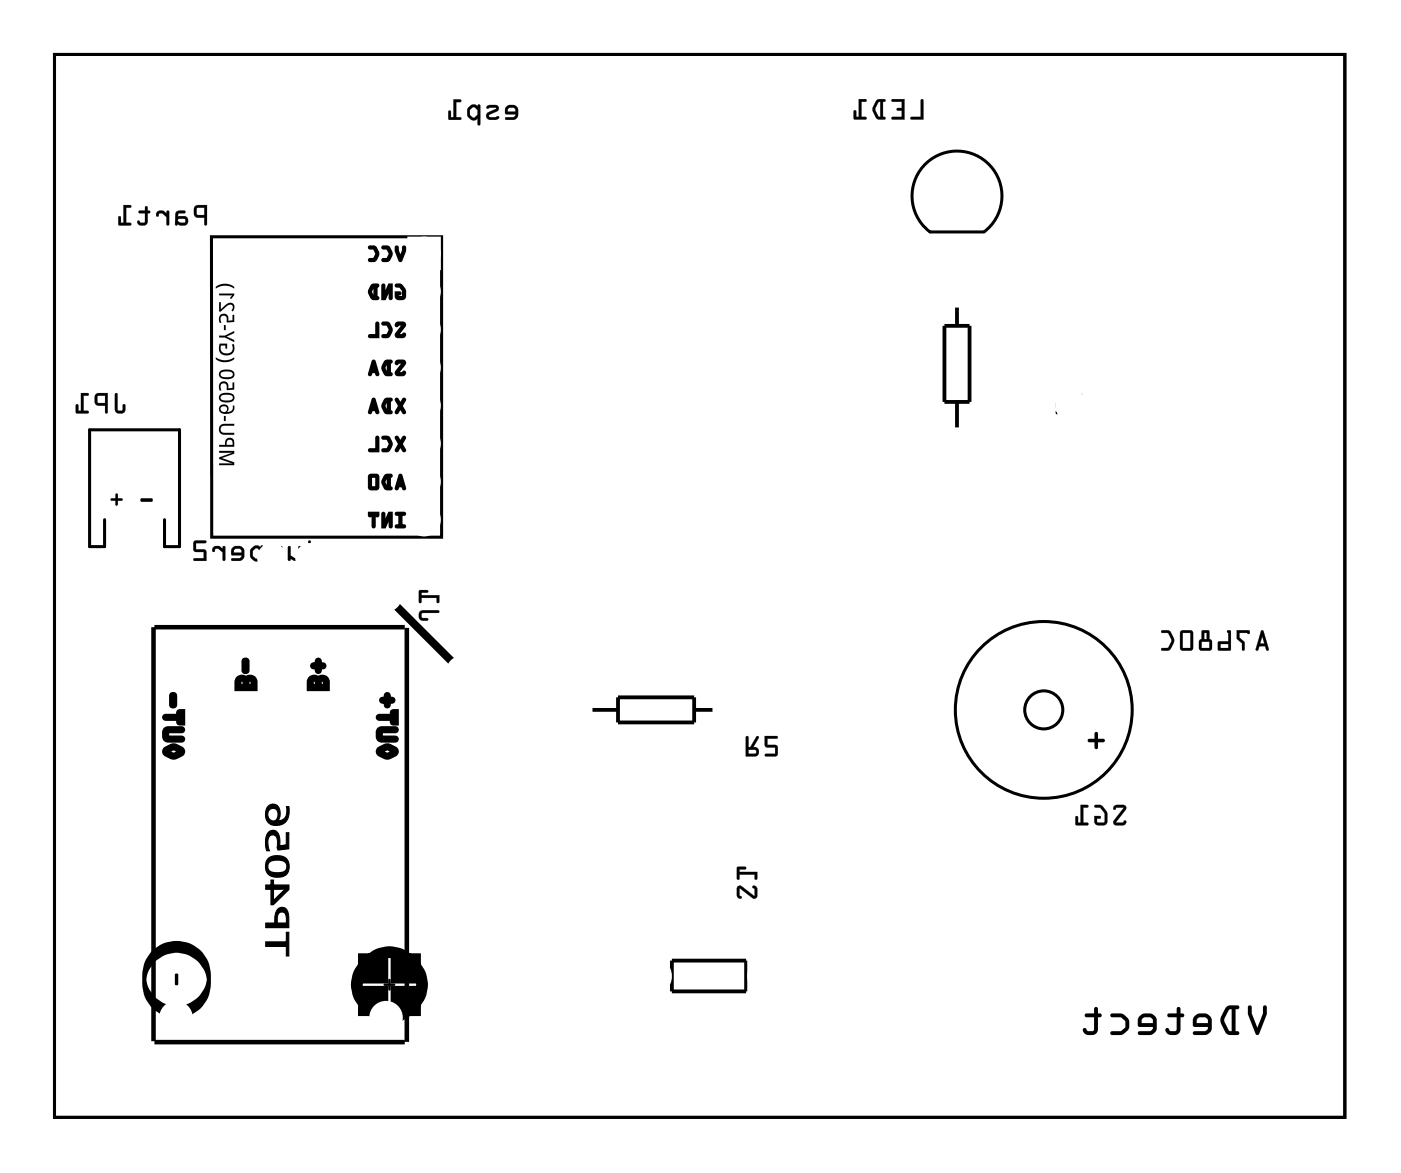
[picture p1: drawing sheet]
<svg xmlns="http://www.w3.org/2000/svg" width="93mm" height="78mm" viewBox="0 0 93 78" stroke-linecap="round" stroke-linejoin="round" font-family="sans-serif">
<g fill="none" stroke="#000" stroke-width=".2">
<path d="M3.6 3.6h86.1v71h-86.1zM14.1 15.8h15.4v20.1h-15.4zM61.5 11.2a3 3 0 0 1 4.5-.2 3 3 0 0 1-.3 4.5h-3.6a3 3 0 0 1-.6-4.3zM7 34.7v1.8h-1v-7.8h6v7.8h-1v-1.8"/>
<circle cx="69.6" cy="47.4" r="5.9"/>
<circle cx="69.6" cy="47.4" r="1.27"/>
</g>
<g fill="#000">
<path d="M7.4 33.3h.3v-.3l.1-.1 .1 .1v.3h.2l.1 .1h-.1h-.2v.3l-.1 .1-.1-.1v-.3h-.3zM9.4 33.3h.7l.1 .1-.1 .1h-.6h-.1zM73.1 48.9h.2v.4h.3a.12 .12 0 0 1 .1 .1 .12 .12 0 0 1-.1 .2h-.3v.3a.12 .12 0 0 1-.1 .1 .12 .12 0 0 1-.2-.1v-.3h-.3a.12 .12 0 0 1-.1-.2 .12 .12 0 0 1 .1-.1h.3zM11.7 65l.2 .1v.6l-.1 .1-.1-.1zM25.6 65.7h.3l.1-.3 .1 .3h.2h.1l-.3 .1-.1 .3-.1-.3h-.3z"/>
<path d="M13 13.8l-.1 .2 .1 .4 .1 .1h.5v.5h.2v-1.3zM13.1 13.9h.5v.5l-.5-.1zM11.8 14.1l-.1 .9 .6 .1a.31 .31 0 0 0 .3-.4 .31 .31 0 0 0-.3-.3h-.4v-.1v-.1h.4v-.1zM11.9 14.6h.4l.1 .2-.3 .1-.2-.1zM10.5 14.1l-.1 .2a.11 .11 0 0 0 .1 .2 .11 .11 0 0 0 .1-.2l.2-.1 .3 .3v.5h.2v-.9h-.2v.2l-.2-.2zM9.3 14.1v.1h.4v.6l-.3 .1-.1-.2-.1 .1a.35 .35 0 0 0 .3 .3 .35 .35 0 0 0 .4-.3v-.6h.1l-.1-.1-.1-.3h-.1v.3zM8.2 13.7v1.2h-.1v-.4l-.2-.1v.6h.8v-.1h-.3v-1h.3l.1-.2z"/>
<path d="M13 13.8l-.1 .2 .1 .4 .1 .1h.5v.5a.1 .1 0 0 0 .1 .1 .1 .1 0 0 0 .1-.1v-1.3h-.6zM13 13.8l.8-.1v1.3h-.2v-.5h-.6v-.2zM13.1 13.9h.5v.5l-.5-.1zM13.1 13.9v.4l.5 .1v-.5zM11.8 14.1l-.1 .2v.7h.2l.4 .1 .2-.1 .1-.2-.1-.3-.6-.1v-.2h.4l.1-.1h-.4zM11.8 14.1h.5v.1h-.4v.1v.2l.4-.1a.31 .31 0 0 1 .2 .3 .31 .31 0 0 1-.2 .3h-.5h-.1v-.7zM11.9 14.6h.4l.1 .2-.3 .1-.2-.1zM11.9 14.6v.2l.2 .1 .3-.1-.1-.2zM10.5 14.1l-.1 .2 .1 .2 .1-.1v-.1l.2-.1 .3 .3v.5a.09 .09 0 0 0 .1 .1 .09 .09 0 0 0 .1-.1v-.9h-.2v.2l-.2-.2zM10.5 14.1h.4l.2 .2v-.2h.2v.9h-.2v-.5l-.3-.3h-.2v.2h-.2zM9.3 14.1v.1h.4v.6l-.3 .1-.1-.2h-.1a.21 .21 0 0 0 0 .3 .21 .21 0 0 0 .2 .1l.4-.1 .1-.2v-.6h.1l-.1-.1v-.3h-.1h-.1v.3zM9.3 14.1h.4v-.3h.1v.3l.2 .1h-.2v.6a.39 .39 0 0 1-.6 .2v-.2v-.1l.2 .2h.2l.1-.1v-.6h-.4zM8.2 13.7v1.2h-.1v-.4l-.2-.1v.1v.6l.9-.1-.1-.1h-.3v-1h.3a.1 .1 0 0 0 .1-.1 .1 .1 0 0 0-.1-.1zM8.2 13.7l.5 .1v.1h-.3v1h.3v.1h-.8l.1-.6 .1 .1v.4h.1z"/>
<path d="M26.4 16.5v.2l.3 .7h.1l.2-.7v-.2h-.1l-.2 .7-.2-.7zM25.5 16.5l.1 .1h.2l.2 .3-.2 .4h-.2v.1a.44 .44 0 0 0 .5-.5l-.2-.4zM24.6 16.5l.1 .1h.3l.1 .3-.1 .4h-.3v.1a.44 .44 0 0 0 .5-.5l-.2-.4z"/>
<path d="M26.4 19v.1l.3 .1 .2 .2-.1 .4h-.3v-.2h.2v-.1h-.3l.1 .4 .3 .1 .2-.2a.61 .61 0 0 0-.5-.8zM25.5 19v1h.2l.3-.8v.7l.1 .1v-1h-.1l-.4 .7v-.6zM24.8 19.1a.57 .57 0 0 0 0 .8l.4 .1v-.1l-.1-.1v-.7l.1-.1zM24.9 19.1h.1v.7h-.1l-.2-.3z"/>
<path d="M26.4 16.4v.1h-.1v.3l.3 .6 .2 .1 .3-.7v-.3h-.1h.1l-.1-.1v.1v-.1l-.2 .1v.2h.1h-.1l-.2 .5h.1h.1l-.2-.5h-.1h.1v-.2l-.1-.1v.1v-.1zM26.5 16.5v.2l.2 .7 .3-.7v-.2l-.1 .2h.1l-.3 .7h.1h-.1l-.2-.7h-.1h.1zM25.5 16.4v.2l.3 .1 .1 .2h.1h-.1l.1 .1h-.1l-.1 .2h-.2a.14 .14 0 0 0-.2 .2 .14 .14 0 0 0 .2 .1l.4-.1v-.1v.1l.2-.5-.2-.5-.1 .1v-.1l-.1 .1v-.1zM25.5 16.5l.4 .1 .1 .3 .1-.1-.2 .5v.1v-.1l-.4 .1h.4v-.1l.2-.3v-.2l-.2-.2v-.1l-.4 .1zM24.6 16.4v.2l.3 .1 .1 .2h.1h-.1l.1 .1h-.1l-.1 .2h-.2a.14 .14 0 0 0-.2 .2 .14 .14 0 0 0 .2 .1l.4-.1v-.1l.1 .1 .1-.5-.2-.5-.1 .1v-.1l-.1 .1v-.1zM24.7 16.5l.3 .1 .1 .3 .1-.1-.2 .5h-.3l.2 .1 .1-.1 .2-.4-.2-.4z"/>
<path d="M26.4 19v.2h.3l.1 .2h.1h-.1l.1 .4h-.3v-.2h-.1v.1h.2l.1-.1-.1-.2h-.4v.4a.42 .42 0 0 0 .4 .3 .42 .42 0 0 0 .4-.2v-.6l-.1-.1v.1v-.1a.48 .48 0 0 0-.6-.2zM26.5 19l.3 .1h-.1l.2 .3v.4v.1h-.3l-.1-.4h-.1v.1h.3h-.2v.2l.1 .1h.3l.1-.1v-.4l-.2-.3-.1 .1v-.1zM25.5 19l-.1 1h.3l.4-.7-.1-.1h-.1v.7a.14 .14 0 0 0 .2 .1 .14 .14 0 0 0 .1-.1v-1h-.3l-.3 .8h.1v-.7l-.1-.1zM25.5 19l.1 .7 .1 .1 .3-.8v.1h.1v-.1l-.1 .9 .1-.7h-.2l-.3 .7 .1 .1v-.1h-.2v.1h.1zM24.8 19v.1h-.1l-.2 .4 .2 .4h.1h-.1l.2 .1h.3h.1l-.1-.2h-.1h.1v-.7h-.1a.12 .12 0 0 0 .2 0 .12 .12 0 0 0-.1-.2zM24.8 19l.1 .1 .3-.1h-.2v.9h.2h-.3h-.1l-.1-.3v-.2l.2-.3zM24.9 19.1v.7h.1l-.2-.3v.1v-.1v-.1l.2-.2zM24.9 19.1l-.2 .4 .2 .4h.2v-.9z"/>
<path d="M33.8 7.1l-.1 .2v.3l.7 .1-.1 .1h-.5l-.1 .2 .7-.1 .2-.2-.1-.5-.3-.2h-.2zM33.9 7.2h.4l.1 .3h-.5zM32.5 7.1a.12 .12 0 0 0 .1 .2 .12 .12 0 0 0 .1-.1h.4l-.5 .3a.27 .27 0 0 0-.2 .3 .27 .27 0 0 0 .3 .2l.6-.1v-.1h-.2h-.5l.1-.2 .5-.2a.22 .22 0 0 0 .1-.2 .22 .22 0 0 0-.2-.2h-.4zM31.3 7.2l-.1 .1a.54 .54 0 0 0 .4 .7l.3-.1v.4h.1v-1.3a.09 .09 0 0 0-.1 0 .09 .09 0 0 0 0 .1l-.3-.1zM31.4 7.3l.2-.2 .3 .3v.3l-.2 .2-.3-.2zM30.3 6.6v1.2h-.2v-.4h-.1l-.1 .5 .8 .1v-.2h-.3v-1h.3l.1-.1z"/>
<path d="M33.8 7.1l-.1 .2v.3h.7l-.2 .2h-.4l-.1 .2h.7l.2-.3-.1-.5-.3-.2h-.2zM33.8 7.1l.4-.1 .3 .2 .1 .5-.2 .3h-.7l.1-.2h.5l.1-.1v-.1h-.7v-.3zM33.9 7.2h.4l.1 .3h-.5zM33.9 7.2v.3h.5l-.1-.3zM32.5 7.1a.09 .09 0 0 0 0 .1 .09 .09 0 0 0 .1 0h.5l-.6 .4a.26 .26 0 0 0 0 .3 .26 .26 0 0 0 .2 .1h.5l.1-.1v-.1h-.6l-.1-.1 .7-.3v-.3l-.1-.1a.71 .71 0 0 0-.7 .1zM32.5 7.1l.2-.1h.4a.22 .22 0 0 1 .2 .2 .22 .22 0 0 1-.1 .2l-.5 .2-.1 .2h.5h.2v.1l-.3 .1h-.4l-.1-.2v-.2l.6-.4h-.4l-.2 .1zM31.3 7.2l-.1 .2a.5 .5 0 0 0 .2 .6h.3l.2-.1v.4a.09 .09 0 0 0 .1 .1 .09 .09 0 0 0 0-.1v-1.3h-.1v.1l-.2-.1h-.2zM31.4 7.1l.2-.1 .3 .1v-.1h.1v1.4l-.1-.1v-.4l-.3 .1-.4-.2v-.5zM31.4 7.3l.2-.1 .3 .2v.3l-.2 .1-.3-.1zM31.4 7.3v.4l.3 .2 .2-.2v-.3l-.3-.3zM30.3 6.6v1.2h-.2v-.4h-.1l-.1 .1 .1 .5h.8l-.1-.2h-.3v-1h.3a.1 .1 0 0 0 .1-.1 .1 .1 0 0 0-.1-.1zM30.3 6.6l.5 .1-.1 .1h-.3v1h.3v.2l-.8-.1 .1-.5h.1v.4h.2z"/>
<path d="M61.5 6.6l-.1 1.2h-.6v.2h.8v-1.3zM59.5 6.6v.2h.7v.4h-.3l-.1 .1 .1 .1h.3v.4h-.6l-.1 .1 .9 .1v-1.4zM58.5 6.7a.81 .81 0 0 0 0 1.2l.5 .1 .1-.1-.2-.1v-1h.2v-.1l-.4-.1zM58.6 6.8h.1v1h-.1l-.2-.5zM57.3 6.6v1.2h-.2v-.4h-.1v.5l.8 .1v-.2h-.3v-1h.3v-.1z"/>
<path d="M61.5 6.6l-.1 1.2h-.6l-.1 .1 .1 .1h.8v-1.3zM61.5 6.6l.1 .1v1.3h-.8v-.2h.6zM59.5 6.6v.2h.7v.4h-.3a.1 .1 0 0 0-.1 .1 .1 .1 0 0 0 .1 .1h.3v.4h-.6a.1 .1 0 0 0-.1 .1 .1 .1 0 0 0 .1 .1h.8v-1.4zM59.5 6.6h.9v1.4h-.9v-.2h.7v-.4h-.3l-.1-.1 .4-.1v-.4h-.7zM58.5 6.7l-.3 .5 .1 .3 .2 .4 .5 .1 .1-.2h-.2v-1h.2v-.1l-.4-.1zM58.5 6.7h.6v.1h-.2v1h.2v.2l-.6-.1-.2-.4v-.4zM58.6 6.8h.1v1h-.1l-.2-.5zM58.6 6.8l-.2 .5 .2 .5h.2v-1zM57.3 6.6v1.2h-.2v-.4h-.1v.5v.1l.8-.1v-.1h-.3v-1h.2a.1 .1 0 0 0 .1-.1 .1 .1 0 0 0-.1-.1zM57.3 6.6l.5 .1v.1h-.3v1h.3v.2l-.8-.1v-.5h.1v.4h.2z"/>
<path d="M3.6 3.6v71h86.1v-71zM3.6 3.6h86.1v71h-86.1z"/>
<path d="M7.4 33.3v.1h.3v.3l.1 .1 .1-.1v-.3h.2h.1l-.1-.1h-.2v-.3l-.1-.1-.1 .1v.3zM7.4 33.3h.3v-.3l.1-.1 .1 .1v.3h.2l.1 .1h-.1h-.2v.3l-.1 .1-.1-.1v-.3h-.3z"/>
<path d="M7.7 26.3v1a.36 .36 0 0 0 .3 .3 .36 .36 0 0 0 .4-.3v-.3h-.1h-.1v.4h-.3l-.1-1.1zM6.4 26.3l-.1 .2v.4l.2 .2h.5v.5h.1l.1-1.4zM6.5 26.4h.5v.5h-.5zM5.4 26.2v1.2h-.2v-.4h-.1v.6h.8v-.2h-.3v-1h.3v-.1z"/>
<path d="M7.7 26.3v1.1l.1 .2h.4l.2-.2v-.4h-.1h-.1v.4h-.3v-1.1zM7.7 26.3h.1v1.1h.4l.1-.4 .1 .3a.38 .38 0 0 1-.7 .2v-.2zM6.4 26.3l-.1 .2v.4l.2 .2h.5v.4a.1 .1 0 0 0 .1 .1 .1 .1 0 0 0 .1-.1v-1.3h-.6zM6.4 26.3l.8-.1v1.4l-.2-.1v-.4l-.6-.1-.1-.2zM6.5 26.4h.5v.5h-.5zM6.5 26.4v.5h.5v-.5zM5.4 26.2v1.2h-.2v-.4h-.1v.6h.8v-.2h-.3v-1h.3v-.1zM5.4 26.2l.5 .1v.1h-.3v1h.3v.2l-.8-.1v-.5h.1v.4h.2z"/>
<path d="M9.4 33.3v.2h.1h.6l.1-.1-.1-.1zM9.4 33.3h.7l.1 .1-.1 .1h-.6h-.1z"/>
<path d="M14.6 30.1v.1h.9l-.9 .3v.1l.9 .3h-.9v.2h1v-.2l-.8-.3 .8-.3v-.2zM14.6 29.7v.1h1v-.2a.33 .33 0 0 0-.4-.4 .33 .33 0 0 0-.2 .5zM15.2 29.4a.23 .23 0 0 1 .3 0 .23 .23 0 0 1 0 .3h-.4zM14.7 28.4a.37 .37 0 0 0-.1 .4 .37 .37 0 0 0 .4 .2h.6v-.1h-.6a.24 .24 0 0 1-.3-.2 .24 .24 0 0 1 .3-.3h.6v-.1h-.7zM14.9 27.8v.3h.2v-.3zM14.7 27.1a.37 .37 0 0 0 0 .5 .37 .37 0 0 0 .5 0 .43 .43 0 0 0 .4-.5h-.1a.32 .32 0 0 1 0 .3 .32 .32 0 0 1-.4 .1 .3 .3 0 0 0 .1-.5 .3 .3 0 0 0-.5 .1zM14.7 27.3a.21 .21 0 0 1 .4 0 .21 .21 0 0 1-.4 0zM14.7 26.3a.35 .35 0 0 0 0 .5 .35 .35 0 0 0 .4 .1 .36 .36 0 0 0 .5-.4 .36 .36 0 0 0-.5-.3zM14.8 26.4h.3a.24 .24 0 0 1 .3 0 .24 .24 0 0 1 .1 .3h-.4a.24 .24 0 0 1-.3 0 .24 .24 0 0 1 0-.3zM14.7 25.6l-.1 .3 .1 .2h.1a.24 .24 0 0 1 0-.4 .24 .24 0 0 1 .3 .2l.1 .1h.4v-.5h-.1v.4h-.3a.33 .33 0 0 0-.1-.4 .33 .33 0 0 0-.4 .1zM14.7 24.8a.35 .35 0 0 0 0 .4 .35 .35 0 0 0 .4 .1 .36 .36 0 0 0 .5-.3 .36 .36 0 0 0-.5-.3zM14.8 24.9l.3-.1a.24 .24 0 0 1 .3 0 .24 .24 0 0 1 .1 .3l-.4 .1a.24 .24 0 0 1-.3 0 .24 .24 0 0 1 0-.3zM14.4 23.9a.55 .55 0 0 0 .6 .3h.1a.53 .53 0 0 0 .5-.3 1.06 1.06 0 0 1-1.2 0zM14.7 22.9a.53 .53 0 0 0 .4 .8 .53 .53 0 0 0 .5-.7h-.1a.4 .4 0 0 1-.3 .6 .4 .4 0 0 1-.5-.5h.3v.2h.2v-.4zM14.6 22.4v.1h.4l.6 .3v-.1l-.5-.2 .5-.3v-.1l-.6 .3zM14.9 21.7v.3h.2v-.3zM14.7 21l-.1 .4 .1 .2h.1a.25 .25 0 0 1 0-.5 .24 .24 0 0 1 .3 .3l.1 .1h.4v-.5h-.1v.4h-.3a.33 .33 0 0 0-.1-.4 .33 .33 0 0 0-.4 0zM14.6 20.2v.6h.1l.3-.3a.24 .24 0 0 1 .3-.2 .24 .24 0 0 1 .2 .3l-.1 .1 .1 .1a.34 .34 0 0 0 0-.6 .34 .34 0 0 0-.5 .2l-.3 .2v-.4zM14.6 19.6v.1h.9l-.2 .2 .1 .1 .2-.3v-.1zM14.4 19.2v.1l.2-.1a1.07 1.07 0 0 1 1 .1 .56 .56 0 0 0-.6-.4z"/>
<path d="M14.6 30.1v.1h.9l-.9 .3v.1l.9 .3h-.9v.2h1v-.2l-.8-.3 .8-.3v-.2zM14.6 30.1h1v.2l-.8 .3 .8 .3v.2h-1v-.2l.9 .1-.9-.4v-.1l.9-.3h-.9zM14.6 29.7v.1h1v-.2a.31 .31 0 0 0-.2-.4 .31 .31 0 0 0-.4 .2v.3zM14.6 29.7h.4v-.3l.2-.2h.3l.1 .2v.4h-1zM15.2 29.4h.1h.2v.3h-.4zM15.2 29.4l-.1 .3h.4a.22 .22 0 0 0 0-.3 .22 .22 0 0 0-.3 0zM14.7 28.4l-.1 .3 .2 .3h.8v-.1h-.7l-.2-.2 .2-.3h.7v-.1h-.7zM14.7 28.4l.2-.1h.7v.1l-.8 .1-.1 .3 .2 .1h.7v.1h-.6a.37 .37 0 0 1-.4-.2 .37 .37 0 0 1 .1-.4zM14.9 27.8v.3h.2v-.3zM14.9 27.8h.2v.3h-.2zM14.7 27.1l-.1 .2 .1 .2 .2 .1h.4a.44 .44 0 0 0 .3-.5h-.1v.3l-.4 .1a.31 .31 0 0 0 .1-.5 .31 .31 0 0 0-.5 .1zM14.7 27.1l.2-.1 .3 .1 .1 .2-.2 .2 .4-.1v-.3h.1v.3l-.1 .2a.53 .53 0 0 1-.9-.4zM14.7 27.3a.25 .25 0 0 1 .5 0 .25 .25 0 0 1-.5 0zM14.7 27.3a.21 .21 0 0 0 .4 0 .21 .21 0 0 0-.4 0zM14.7 26.3l-.1 .3 .2 .2 .5 .1 .3-.2a.36 .36 0 0 0-.1-.4 .36 .36 0 0 0-.4-.1zM14.7 26.3l.5-.1 .4 .2a.36 .36 0 0 1-.1 .4 .36 .36 0 0 1-.4 .1 .37 .37 0 0 1-.4-.1 .37 .37 0 0 1-.1-.4zM14.8 26.4h.4l.3 .1v.2h-.4a.24 .24 0 0 1-.3 0 .24 .24 0 0 1 0-.3zM14.8 26.4v.3h.3a.24 .24 0 0 0 .3 0 .24 .24 0 0 0 .1-.3h-.4zM14.7 25.6l-.1 .4 .1 .1h.1l-.1-.4 .2-.1 .2 .1 .1 .3h.4v-.5h-.1v.4h-.3a.33 .33 0 0 0-.1-.4 .33 .33 0 0 0-.4 .1zM14.7 25.6l.2-.1h.2l.1 .2v.2h.3v-.4h.1v.5l-.4 .1-.1-.1a.25 .25 0 0 0-.1-.3 .25 .25 0 0 0-.3 0l.1 .4a.29 .29 0 0 1-.2-.3 .29 .29 0 0 1 .1-.2zM14.7 24.8l-.1 .3 .3 .2a.48 .48 0 0 0 .7-.4 .57 .57 0 0 0-.7-.2zM14.7 24.8l.4-.1 .5 .1v.3l-.3 .2a.49 .49 0 0 1-.7-.4zM14.8 24.9l.4-.1 .3 .1v.2l-.4 .1a.24 .24 0 0 1-.3 0 .24 .24 0 0 1 0-.3zM14.8 24.9v.2l.3 .1a.24 .24 0 0 0 .3 0 .24 .24 0 0 0 .1-.3l-.4-.1zM14.4 23.9v.1l.1 .1 .5 .1 .5-.1 .1-.1v-.1a1.06 1.06 0 0 1-1.2 0zM14.4 23.9l.6 .2 .6-.2v.1l-.1 .1a1.01 1.01 0 0 1-1.1-.1zM14.7 22.9l-.1 .4 .1 .2 .2 .2h.4a.51 .51 0 0 0 .3-.7h-.1v.2a.33 .33 0 0 1-.2 .4 .4 .4 0 0 1-.5-.1 .4 .4 0 0 1-.1-.4h.3v.2h.2v-.4zM14.7 22.9h.5v.4h-.2v-.2h-.3v.1l.1 .3 .3 .1 .4-.1v-.3v-.2h.1v.3l-.1 .3a.54 .54 0 0 1-.7 0 .54 .54 0 0 1-.1-.7zM14.6 22.4v.1h.4l.6 .3v-.1l-.5-.2 .5-.3v-.1l-.6 .3zM14.6 22.4h.4l.6-.3v.1l-.5 .3 .5 .2v.1l-.6-.3h-.4zM14.9 21.7v.3h.2v-.3zM14.9 21.7h.2v.3h-.2zM14.7 21l-.1 .2 .1 .4h.1l-.1-.4 .2-.1 .2 .1 .1 .3h.4v-.5h-.1v.4h-.3v-.1a.3 .3 0 0 0-.4-.3zM14.7 21h.2h.2l.1 .1v.3h.3v-.4h.1v.5h-.4l-.1-.1a.23 .23 0 0 0 0-.3 .23 .23 0 0 0-.3 0l-.1 .2 .1 .3a.29 .29 0 0 1-.2-.3 .29 .29 0 0 1 .1-.3zM14.6 20.2v.6l.8-.5 .1 .2-.1 .2 .1 .1 .1-.1a.3 .3 0 0 0 0-.4 .3 .3 0 0 0-.4 0l-.5 .3v-.4zM14.6 20.2h.1v.4l.5-.3 .2-.1 .2 .2v.3l-.1 .1-.1-.1 .1-.3-.2-.1-.7 .5zM14.6 19.6v.1h.9l-.2 .2 .1 .1 .2-.3v-.1zM14.6 19.6h1v.1l-.2 .3-.1-.1 .2-.2h-.9zM14.4 19.2v.1l.2-.1a1.07 1.07 0 0 1 1 .1v-.1a1.04 1.04 0 0 0-1.1-.1zM14.4 19.2l.3-.2 .4-.1 .5 .2v.2l-.4-.2h-.4l-.4 .2z"/>
<path d="M20.6 36.1v1.1a.36 .36 0 0 0 .3 .3 .36 .36 0 0 0 .4-.3v-.3l-.1-.1-.1 .1v.3h-.4v-1zM19.2 36.5v.9h.2v-.1a.38 .38 0 0 0 .4 .2 .38 .38 0 0 0 .3-.3v-.7h-.2v.7l-.1 .1-.4-.2v-.6zM18 36.5v.9h.1l.1-.8 .1 .1v.7h.2v-.8l.2 .1v.7h.1v-.9zM16.8 36.6l-.1 .1a.54 .54 0 0 0 .4 .8l.3-.1v.4h.2v-1.3a.11 .11 0 0 0-.2-.1 .1 .1 0 0 0 0 .2l-.3-.2zM16.9 36.7l.2-.1 .3 .2v.3l-.2 .2-.3-.2zM15.5 36.6l-.1 .2 .1 .3h.6l-.1 .2h-.5v.1h.6l.2-.3-.1-.5-.2-.1h-.3zM15.7 36.7l.3-.1 .1 .3h-.5zM14.2 36.5v.2a.11 .11 0 0 0 .1 .2 .1 .1 0 0 0 0-.2l.3-.1 .3 .3v.5h.1v-.9h-.1v.1l-.3-.1zM13 36.1l-.1 .6 .2 .2h.5v.4h-.6l-.1 .1h.9l-.1-.7h-.6v-.4h.6l.1-.2z"/>
<path d="M20.6 36.1v1.2l.1 .1h.4l.1-.1 .1-.4-.1-.1-.1 .1v.3h-.3l-.1-1zM20.6 36.1l.1 .1v1l.4 .1 .1-.5v.1l.1 .3a.38 .38 0 0 1-.7 .2v-.2zM19.2 36.5v.9h.2v-.1a.39 .39 0 0 0 .7-.1v-.7h-.2v.7l-.2 .1-.3-.2v-.6zM19.2 36.5h.2v.6l.3 .2 .2-.1v-.7h.2v.7l-.1 .2h-.4l-.2-.1v.1h-.2zM18 36.5v.9h.1l.1-.8 .1 .1v.7h.2v-.8l.2 .1-.1 .7a.1 .1 0 0 0 .1 .1 .1 .1 0 0 0 .1-.1v-.9zM18 36.5h.8v.9h-.1v-.7l-.2-.1-.1 .8h-.1v-.7l-.1-.1-.1 .8h-.1zM16.8 36.6l-.1 .2a.5 .5 0 0 0 .2 .6l.3 .1 .2-.1v.3a.1 .1 0 0 0 .1 .1 .1 .1 0 0 0 .1-.1l-.1-1.3h-.1v.2l-.2-.2h-.1zM16.9 36.5l.2-.1 .3 .2v-.2l.1 .1v1.3h-.1v-.5l-.3 .2-.4-.3v-.5zM16.9 36.8l.2-.2 .3 .2v.3l-.2 .2-.3-.2zM16.9 36.7v.4l.3 .2 .2-.2v-.3l-.3-.2zM15.5 36.6l-.1 .2v.3h.7l-.1 .2h-.5l-.1 .1h.7l.2-.3-.1-.5-.2-.2-.3 .1zM15.5 36.6l.5-.1 .2 .1 .1 .5-.2 .3h-.6v-.1h.5l.1-.2h-.6l-.1-.3zM15.7 36.7h.3l.1 .2h-.5zM15.6 36.7v.2h.5l-.1-.3zM14.2 36.5v.2v.2l.1-.1 .1-.1 .2-.1 .3 .3-.1 .5a.1 .1 0 0 0 .1 .1 .1 .1 0 0 0 .1-.1v-.9h-.1v.1l-.3-.1zM14.2 36.5h.4l.3 .2v-.2h.1v.9h-.1v-.5l-.3-.3h-.2l-.2 .2v-.1zM12.9 36.1v.7l.7 .1v.4h-.6a.1 .1 0 0 0-.1 .1 .1 .1 0 0 0 .1 .1h.8l-.1-.8h-.6v-.4h.6l.1-.1-.1-.1zM13 36.1h.8l-.1 .2h-.6v.4h.6l.1 .7h-.9l.1-.1h.6v-.5h-.6z"/>
<path d="M26.5 21.6l-.1 .2 .2-.1h.3l-.5 .6v.1l.2 .1h.3l.1-.1v-.1l-.1 .1h-.4l.5-.6v-.2l-.1-.1zM25.5 21.6l.1 .1h.2l.2 .3-.2 .4h-.2v.1a.44 .44 0 0 0 .5-.5l-.2-.4zM25.1 21.6v.8h-.4v.1h.5v-.9z"/>
<path d="M26.5 24.1l-.1 .2 .2-.1h.3l-.5 .6v.2h.2h.3l.1-.1v-.1l-.1 .1h-.4l.5-.6v-.1l-.1-.1zM25.7 24.1a.57 .57 0 0 0 0 .9h.4l-.1-.1v-.7l.1-.1zM25.8 24.2h.1v.7h-.1l-.2-.3zM24.9 24.1l-.3 .9h.1l.1-.2h.3l.1 .2-.2-.9zM24.9 24.4l.1 .3h-.2z"/>
<path d="M26.4 26.6l.2 .5-.2 .4 .1 .1 .2-.4 .3 .4v-.1l-.2-.4 .2-.4h-.1l-.2 .3-.2-.3zM25.7 26.7a.57 .57 0 0 0 0 .8l.4 .1v-.1h-.1v-.8h.1zM25.8 26.8l.1-.1v.8l-.1-.1-.2-.3zM24.9 26.6l-.3 .9 .1 .1 .1-.2h.3l.1 .2-.2-.9zM24.9 26.9l.1 .4h-.2z"/>
<path d="M26.4 29.2l.2 .4-.2 .5h.1l.2-.3 .3 .3v-.1l-.2-.4 .2-.4h-.1l-.2 .3-.2-.3zM25.5 29.2l.1 .1h.2l.2 .3-.2 .4h-.2v.1a.44 .44 0 0 0 .5-.5l-.2-.4zM25.1 29.2v.8h-.4v.1h.5v-.9z"/>
<path d="M26.4 34.3v.1h.3v.7h-.3v.1h.6v-.1h-.2v-.7h.2v-.1zM25.5 34.3v.9h.2l.3-.7v.6l.1 .1v-1h-.1l-.4 .8v-.7zM24.6 34.2l.1 .3 .2-.1v.7l.1 .1v-.8l.2 .1v-.3z"/>
<path d="M26.7 31.7l-.3 .9 .1 .1 .1-.2h.3l.1 .2-.2-1zM26.7 32l.1 .3h-.2zM25.7 31.8a.57 .57 0 0 0 0 .8l.4 .1v-.1l-.1-.1v-.7l.1-.1zM25.8 31.8h.1v.7h-.1l-.2-.3zM24.7 31.7l-.1 .9 .1 .1h.5v-.2v-.7l-.1-.1zM24.7 31.8h.4v.7h-.4z"/>
<path d="M26.4 21.5l-.1 .2a.14 .14 0 0 0 .2 .1 .14 .14 0 0 0 .1-.1h-.1h.1h.3l-.1-.1-.4 .6v.1v-.1a.22 .22 0 0 0 0 .3 .22 .22 0 0 0 .2 .1h.4l.1-.2v-.1h-.1h.1l-.1-.1-.2 .1 .1 .1v-.1l-.4 .1h.1l.5-.6v-.1h-.1h.1h-.1h.1l-.1-.2h-.1h-.4h-.1l.1 .1zM26.5 21.6v.2l.1-.2h.3l.1 .2-.1-.1-.4 .7 .4 .1 .1-.2v.2h-.5v-.1h-.1l.6-.7-.1-.1zM25.5 21.5v.2h.3l.1 .3h.1h-.1l.1 .1h-.1l-.1 .2h-.2a.14 .14 0 0 0-.2 .1 .14 .14 0 0 0 .2 .2l.4-.1v-.1l.2-.4-.2-.5-.1 .1v-.1zM25.5 21.6h.4l.1 .3h.1l-.2 .5h-.4h.4v-.1v.1l.2-.3v-.2l-.2-.2v-.1h-.4zM25.1 21.5l-.1 .9h.1v-.1h-.4a.14 .14 0 0 0-.2 .1 .14 .14 0 0 0 .2 .2h.6v-1l-.1-.1zM25.2 21.6v.9v-.1l-.5 .1h.5z"/>
<path d="M26.4 24.1h.1h-.1l-.1 .1a.14 .14 0 0 0 .2 .2 .14 .14 0 0 0 .1-.2h-.1l.1 .1 .3-.1h-.1l-.4 .6a.22 .22 0 0 0 0 .2 .22 .22 0 0 0 .2 .1h.4l.1-.1v-.1h-.1l.1-.1-.1-.1-.2 .1 .1 .1v-.1l-.4 .1 .1 .1 .5-.6v-.2h-.1h.1h-.1h.1l-.1-.1-.1-.1zM26.5 24.2h.4l.1 .1h-.1l-.4 .6 .4 .1 .1-.1v.1h-.5v-.1h-.1l.6-.6-.1-.2zM25.6 24.1l.1 .1h-.1l-.1 .3v.2l.2 .4h.4a.14 .14 0 0 0 .1-.2 .14 .14 0 0 0-.2-.1l.1 .1v-.7h-.1a.12 .12 0 0 0 .2 0 .12 .12 0 0 0-.1-.2zM25.8 24.2l.3-.1h-.2v.9h.2h-.3h-.1l-.1-.3h-.1h.1l-.1-.1 .1-.1-.1-.1 .1 .1zM25.8 24.2v.7h.1l-.2-.3v-.1l.2-.2zM25.8 24.2l-.2 .4 .2 .4h.2v-.9zM24.9 24v.1v-.1l-.1 .1h.1h-.1l-.3 .9a.14 .14 0 0 0 .2 .1 .14 .14 0 0 0 .1-.1l.1-.1-.1-.1v.1h.3v-.1l-.1 .1v.1a.14 .14 0 0 0 .2 .1 .14 .14 0 0 0 .1-.1l-.2-.9zM24.9 24.1l.3 .9h-.1v-.2h-.4v.2h-.1h.1l.2-.9h.1zM24.9 24.4l.1 .3v-.1h-.2v.1h.1l.1-.3zM24.9 24.1l-.2 .7h.4z"/>
<path d="M26.4 26.6v.2l.2 .3-.2 .4a.14 .14 0 0 0 0 .1 .14 .14 0 0 0 .2 0l.2-.3-.1-.1v.1l.1 .3 .2 .1 .1-.1-.2-.5h-.1h.1l.2-.4h-.1h.1l-.1-.1h-.1l-.2 .3v.1l.1-.1-.2-.3zM26.4 26.7h.1l.2 .4 .3-.4h-.1h.1l-.3 .4 .3 .4-.1 .1 .1-.1-.3-.4-.2 .4v.1l-.1-.1h.1l.2-.4-.2-.4zM25.6 26.6l.1 .1h-.1l-.2 .4 .2 .4h.1h-.1l.2 .2h.3l.1-.1-.1-.2v.1l-.1-.1v.1h.1v-.8h-.1a.12 .12 0 0 0 .2 0 .12 .12 0 0 0-.1-.1zM25.8 26.7h.3h-.2v.8h.2h-.3l-.1 .1-.1-.4h-.1h.1l-.1-.1 .1-.1h-.1h.1zM25.8 26.7v.8h.1l-.2-.4v.1v-.1v-.1v.1l.2-.3zM25.8 26.7l-.2 .5 .2 .3h.2v-.8zM24.9 26.6h-.1l.1 .1-.1-.1-.3 .9a.14 .14 0 0 0 .2 .2 .14 .14 0 0 0 .1-.1l.1-.2h-.1v.1h.3v-.1h-.1v.2a.14 .14 0 0 0 .2 .1 .14 .14 0 0 0 .1-.2l-.2-.9zM24.9 26.7l.3 .8-.1 .1v-.3h-.4v.2h-.1h.1l.2-.8h.1zM24.9 26.9l.1 .4v-.1h-.2v.1h.1l.1-.4zM24.9 26.6l-.2 .7h.4z"/>
<path d="M26.4 29.1v.2l.2 .4v-.1l-.2 .4a.14 .14 0 0 0 0 .2 .14 .14 0 0 0 .2-.1l.2-.3h-.1l.1 .3 .2 .1 .1-.1-.2-.5h-.1l.1 .1 .2-.5h-.1h.1l-.1-.1h-.1l-.2 .4h.1l-.2-.3zM26.4 29.3l.1-.1 .2 .5 .3-.5h-.1l.1 .1v-.1l-.3 .4 .3 .5v-.1l-.1 .1h.1l-.3-.5-.2 .5-.1-.1 .1 .1 .2-.5-.2-.4zM25.5 29.1v.2l.3 .1 .1 .2h.1h-.1l.1 .1h-.1l-.1 .2h-.2a.14 .14 0 0 0-.2 .2 .14 .14 0 0 0 .2 .1l.4-.1v-.1v.1l.2-.5-.2-.4v.1v-.1v-.1l-.1 .1 .1-.1zM25.5 29.2l.4 .1 .1 .3 .1-.1-.2 .5-.4 .1h.4v-.1l.2-.3v-.2l-.2-.2v-.1l-.4 .1zM25.1 29.1l-.1 .9h.1v-.1h-.4a.14 .14 0 0 0-.2 .2 .14 .14 0 0 0 .2 .1h.6v-1l-.1-.1zM25.2 29.2v.9v-.1l-.5 .1h.5z"/>
<path d="M26.4 34.2v.2h.3h-.1v.7h.1v-.1h-.2v.1l-.1-.1-.1 .2 .2 .1h.5l.1-.3h-.3v.1h.1v-.7h-.1h.2l.1-.1-.1-.1zM26.5 34.3v.1v-.1h-.1h.6h-.3v.9h.3h-.5h.2v-.9zM25.5 34.2l-.1 1.1h.3l.4-.8h-.1h-.1v.6a.14 .14 0 0 0 .2 .2 .14 .14 0 0 0 .1-.2v-.9h-.3l-.3 .8h.1v-.7l-.1-.1zM25.5 34.3l.1 .7h.1l.3-.7v-.1v.1h.1v-.1l-.1 1 .1-.7-.2-.1-.3 .8h.1v-.1h-.2v.1h.1zM24.5 34.2v.2a.14 .14 0 0 0 .2 .1 .14 .14 0 0 0 .1-.1h-.1h.2h-.1v.7a.14 .14 0 0 0 .1 .2 .14 .14 0 0 0 .2-.2v-.7h-.1h.1a.11 .11 0 0 0 0 .1 .11 .11 0 0 0 .2 0v-.3zM24.6 34.2v.1h.6v-.1v.3v-.2h-.3v.8v-.8h-.2v.2v-.3z"/>
<path d="M26.6 31.7h.1h-.1h.1h-.1l-.3 .9a.14 .14 0 0 0 .1 .1 .14 .14 0 0 0 .2-.1l.1-.1h-.1h.3h-.1l.1 .2 .2-.1-.2-.9zM26.7 31.8l.3 .8-.1 .1v-.3h-.4v.2h-.1h.1l.2-.8 .1-.1zM26.6 32l.1 .4 .1-.1h-.2l.1 .1 .1-.4zM26.7 31.7l-.2 .7h.4zM25.6 31.7l.1 .1h-.1l-.1 .3v.2l.2 .4h.4a.14 .14 0 0 0 .1-.1 .14 .14 0 0 0-.2-.1h.1v-.7h-.1a.12 .12 0 0 0 .2 0 .12 .12 0 0 0-.1-.2zM25.8 31.8h.3l-.2-.1v.9h.2h-.3h-.1l-.1-.3h-.1h.1l-.1-.1 .1-.1h-.1h.1zM25.8 31.8v.7h.1l-.2-.3v.1v-.1v-.1l.2-.2zM25.8 31.8l-.2 .4 .2 .4h.2v-.9h-.2v.1v-.1zM24.6 31.7v.9l.1 .1h.5l.1-.2v-.7l-.2-.2zM24.7 31.8h.5l-.1 .8h-.4zM24.7 31.8v.1h.4v-.1h-.1v.7h.1h-.4h.1v-.7zM24.7 31.7v.9h.5v-.9z"/>
<path d="M70.1 26.3v1.4h.6a.32 .32 0 0 0 .3-.4 .32 .32 0 0 0-.4-.3l.4-.6a.1 .1 0 0 0-.1-.1 .1 .1 0 0 0-.1 0l-.4 .7h-.1v-.7zM70.1 26.3h.2v.7h.1l.4-.7h.1l-.3 .7h.2l.1 .2v.3l-.1 .1h-.7zM70.3 27.2h.5v.2l-.5 .1zM70.3 27.2v.3l.5-.1-.1-.2zM71.4 26.3v.2h.3v1h-.3a.1 .1 0 0 0-.1 .1 .1 .1 0 0 0 .1 .1h.5v-1.2h.1v.4h.2v-.5l-.1-.1zM71.4 26.3h.7l.1 .1v.5l-.1-.1v-.4h-.2v1.2h-.5v-.1h.3v-1.1h-.3z"/>
<path d="M70.1 26.3v1.3h.6a.31 .31 0 0 0 .3-.3 .31 .31 0 0 0-.4-.3l.4-.7h-.2l-.4 .7h-.1v-.7zM70.3 27.2h.4l.1 .2-.5 .1zM71.4 26.3v.2h.3v1h-.3v.1h.5v-1.1h.1l.1 .3 .1 .1v-.6z"/>
<path d="M11 50v.2v.1l.5 .3 .6-.2a.21 .21 0 0 0 0-.4l-.5-.2zM11.1 50.1l.5-.2 .4 .3-.4 .2zM11 48.7v.5l.1 .2h1.1l-.1-.1h-.9l-.1-.1 .1-.4h.9l.1-.1v-.1h-1zM11 47.8l.1 .2h.9v.1l-.1 .1 .3 .1v-.8h-.3l.1 .2v.1zM11.5 46.4l-.1 .7h.2h.1v-.7z"/>
<path d="M10.9 49.9a.37 .37 0 0 0 .1 .6l.4 .2v-.2v.2h.2l.6-.3h.1l-.1-.1 .1 .1a.37 .37 0 0 0-.1-.6l-.6-.2zM11 50.1l.1 .1v-.2l.1 .1 .3-.1-.1-.2 .1 .2 .1-.1v-.1v.1l.1 .1v-.2v.2l.3 .1 .1-.1-.1 .2 .2-.1-.2 .1 .1 .2-.1-.2-.3 .2v.1v-.1h-.2l-.3-.2-.1 .2 .1-.2zM11.2 50.1v.2l.4-.2-.1-.1 .1 .1 .1-.1-.1 .1 .4 .2-.1-.1v-.1l.1 .1-.1-.1-.3 .1 .1 .2-.1-.2-.1 .2 .1-.2-.4-.1 .1 .1h-.2h.2l-.1 .1zM11 50v.3l.1 .1 .1-.2-.1 .2 .4 .2 .6-.2-.1-.2 .1 .2a.2 .2 0 0 0 .1-.2 .2 .2 0 0 0-.1-.2l-.1 .1 .1-.1-.5-.2zM10.9 48.6l-.1 .3a.54 .54 0 0 0 .3 .7h1l.2-.1-.1-.1 .1 .1 .1-.2-.1-.1-.2-.1h-.9h.1l-.1 .1h.1v-.3h-.2h.2l-.1-.1 .1 .1-.1 .1h.9a.24 .24 0 0 0 .3-.3 .24 .24 0 0 0-.3-.2h-.9zM11 48.7l.2 .1h.9l-.1-.1 .1-.1-1 .1-.1 .1v.4v.2l.2-.2-.2 .2h.1h.1v-.1v.1h.9v-.1v.1l.1-.1-.1 .1v-.1l.1 .1-.1-.1-.9-.1-.2 .2 .2-.2v-.4zM10.9 47.7l-.1 .2 .1 .2 .1-.2-.1 .2h.1h.1v-.1v.1h.9v-.1h-.1v.1h.1v-.1l-.2 .1v.3l.1-.1-.1 .1h.6v-1.1h-.4a.24 .24 0 0 0-.2 .3 .24 .24 0 0 0 .2 .2v-.1h-.1v.1h.1v-.1zM11.1 47.8l-.1 .1h.1v.1h1.1v-.5h-.2l-.1 .1h.2h-.2h.1l-.1-.1 .1 .1v-.1v.2h.2v-.2h-.2v.8h.2v-.2h-.2l-.1 .2 .2-.1h-.2l.1 .1-.1-.2 .1 .2v-.2v.2h.2v-.5zM11.4 46.3l-.1 .1v.8h.1l.1-.1-.1 .1 .3 .1 .1-.1-.2-.1 .2 .1v-.1v-.8l-.2-.1zM11.5 46.4v.1v-.1v.1l.1-.1h-.1v.7v-.1l.1 .1v-.1l-.1 .1 .1-.1v.1v-.7z"/>
<path d="M15.9 45.3l-.1 .2v.5h1.2v-.5a.35 .35 0 0 0-.2-.3 .35 .35 0 0 0-.4 .1l-.2-.1zM16 45.4h.3v.4h-.3zM16.5 45.4h.3l.1 .4h-.4zM16.3 44.1v.7h.1h.1v-.7z"/>
<path d="M15.8 45.2a1.25 1.25 0 0 0-.2 .9h1.6a.98 .98 0 0 0-.3-1 .54 .54 0 0 0-.6 .1l.1 .1 .1-.1a.54 .54 0 0 0-.7 0zM15.9 45.3l.1 .1h.1v-.2l.1 .2v-.2v.2l.2 .2 .3-.2v-.2v.2v-.2v.2h.1l.1-.1-.1 .1 .1 .6h.1v-.2h-1.2v.2h.2v-.6zM16 45.7v.1h.1v-.3h.1v.3h.1v-.1zM15.9 45.3l-.1 .2v.5h.7v-.5a.35 .35 0 0 0-.2-.3 .35 .35 0 0 0-.4 .1zM16.5 45.7v.1h.2l-.1-.3h.1v.3h.2v-.1zM16.4 45.3l-.1 .2v.5h.7v-.5l-.1-.2-.1 .1 .1-.1-.1-.1zM16.2 44l-.1 .1v.8h.1l.1-.1-.1 .1 .1 .1v-.2v.2h.1v-.2v.2h.1l.1-.1-.1-.1 .1 .1 .1-.1-.1-.7-.2-.2zM16.3 44.1v.1v-.1v.1l.2-.1h-.2v.7l.1-.1 .1 .1-.1-.1v.1v-.1l-.1 .1 .1-.1v.1h-.1h.1v-.7h-.1l.1 .1z"/>
<path d="M20.7 45.3l-.1 .2v.5h1.3v-.5a.35 .35 0 0 0-.3-.3 .35 .35 0 0 0-.4 .1l-.2-.1zM20.8 45.4h.3l.1 .4h-.4zM21.4 45.4h.2l.1 .4h-.4zM21.2 44.1v.3l-.4 .1h.4v.3h.1v-.3h.3l-.3-.1v-.3z"/>
<path d="M20.6 45.2a1.25 1.25 0 0 0-.1 .9h1.5a.98 .98 0 0 0-.3-1 .54 .54 0 0 0-.6 .1l.1 .1 .2-.1a.54 .54 0 0 0-.8 0zM20.7 45.3l.1 .1h.1v-.2l.1 .2v-.2v.2l.2 .2 .3-.2v-.2v.2v-.2v.2h.1l.2-.1-.2 .1 .1 .6h.2v-.2h-1.3v.2h.2v-.5h-.2h.2v-.1zM20.8 45.4l.2 .1v.3h.2v-.1h-.4v.1h.1v-.3h-.1h.1zM20.7 45.3l-.1 .2v.5h.7v-.5a.35 .35 0 0 0-.2-.3 .35 .35 0 0 0-.4 .1zM21.4 45.4l.1 .1v.3h.2v-.1h-.4v.1h.2v-.3h-.2h.2zM21.3 45.3l-.1 .2v.5h.7v-.5h-.2h.2l-.1-.1v-.1l-.2 .1 .2-.1-.3-.1zM21.1 44l-.1 .4h.2v-.2h-.3l-.1 .1-.1 .2 .1 .1 .1-.1-.1 .1v.1h.1v-.2v.2h.3v-.2h-.2v.3l.1 .1 .1-.1-.1 .1 .1 .1v-.2v.2h.1l.1-.1-.1-.1 .1 .1 .1-.1h-.2h.2v-.3h-.2v.2h.3v-.2v.2l.1-.1-.1-.1 .1 .1 .1-.1-.1-.2-.1-.1h-.3v.2h.2v-.3h-.2h.2l-.3-.2zM21.2 44.1l.1 .1h-.1v-.1v.1l.1-.1h-.1h.1h-.1v.4h.4l-.1-.1 .1 .1v-.1v.1v-.1h-.4v.4v-.1l.1 .1-.1-.1v.1v-.1v.1h.1v-.4h-.4v.1h.1h-.2h.2l-.1-.1v.1h.4v-.4z"/>
<path d="M25.3 50l-.1 .2 .1 .1 .5 .3 .5-.2a.21 .21 0 0 0 0-.4l-.5-.2zM25.4 50.1l.4-.2 .5 .3-.5 .2zM25.3 48.7l-.1 .5 .2 .2h1.1l-.1-.1h-.9l-.1-.1v-.4h1l.1-.1-.1-.1h-.9zM25.3 47.8v.2h1v.1l-.1 .1 .3 .1v-.8h-.3l.1 .2v.1zM25.8 46.4v.3l-.4 .1h.4v.3h.1v-.3h.3l-.3-.1v-.3z"/>
<path d="M25.2 49.9a.37 .37 0 0 0 .1 .6l.3 .2 .1-.2-.1 .2h.2l.6-.2a.37 .37 0 0 0 .2-.3 .37 .37 0 0 0-.2-.4l-.6-.2zM25.3 50.1l.1 .1-.1-.2 .1 .1 .3-.1v-.2v.2l.1-.1v-.1v.1l.1 .1 .1-.2-.1 .2 .4 .1v-.1v.1h.1l-.1 .1 .1 .1-.1-.1v.2v-.2l-.4 .2 .1 .1-.1-.1h-.1l-.4-.2-.1 .2 .1-.2zM25.4 50.1l.1 .2 .3-.2v-.1v.1l.1-.1v.1l.3 .2-.1-.1 .1-.1 .1 .1-.1-.1-.3 .1v.2v-.2l-.1 .2v-.2l-.3-.1v.1h-.1h.1v.1zM25.3 50v.3v.1l.1-.2-.1 .2 .5 .2 .5-.2v-.2v.2a.2 .2 0 0 0 .2-.2 .2 .2 0 0 0-.2-.2v.1v-.1l-.5-.2zM25.2 48.6l-.1 .6 .1 .3 .1-.1-.1 .1 .1 .1h1.1l.1-.1-.1-.1 .1 .1 .1-.2-.1-.1-.1-.1h-.9l-.1 .1h.1h-.1h.1v-.3h-.1h.1l-.1-.1 .1 .1v.1h.9a.24 .24 0 0 0 .2-.3 .24 .24 0 0 0-.2-.2h-.9zM25.3 48.7l.1 .1h1l-.1-.1 .1-.1-1 .1-.1 .1-.1 .4 .1 .2 .1-.2-.1 .2h.1h.1v-.1v.1h.9v-.1v.1v-.1l-.1 .1v-.1l.1 .1v-.1h-1v-.5zM25.1 47.7v.2v.2l.2-.2-.2 .2h.1h.1v-.1v.1h1v-.1h-.2v.1h.2v-.1l-.3 .1 .1 .3 .1-.1-.1 .1h.5v-1.1h-.4a.24 .24 0 0 0-.2 .3 .24 .24 0 0 0 .3 .2v-.1h-.2v.1h.2v-.1zM25.3 47.8v.1h.1l-.1 .1h1.2v-.5h-.3v.1h.1h-.1h.1l-.1-.1 .1 .1-.1-.1v.2h.3v-.2h-.2v.8h.2v-.2h-.3v.2l.1-.1h-.1l.1 .1-.1-.2 .1 .2-.1-.2v.2h.3v-.5zM25.7 46.3l-.1 .4h.2v-.2h-.3l-.1 .1-.1 .2 .1 .1 .1-.1-.1 .1v.1h.1v-.2v.2h.3v-.2h-.2v.3l.1 .1 .1-.1-.1 .1 .1 .1 .2-.1-.1-.1 .1 .1 .1-.1v-.3h-.2v.2h.3v-.2v.2l.1-.1-.1-.1 .1 .1 .1-.1h-.2h.2v-.1l-.1-.1-.1 .1 .1-.1-.1-.1h-.3v.2h.2v-.4l-.3-.1zM25.8 46.4l.1 .1h-.1v-.1v.1l.1-.1h-.1v.4h.4v-.1l-.1 .1h.1l-.1-.1 .1 .1-.1-.1 .1 .1v-.1h-.4v.4v-.1l.1 .1-.1-.1h.1l-.1 .1h.1h-.1h.1v-.4h-.4v.1h.1h-.2h.2l-.1-.1v.1h.4v-.4h-.1l.1 .1z"/>
<path d="M28 40.8v.5l.2 .1h.3h.1l-.1-.1-.3-.1v-.3h1l.1-.1-.1-.1h-1zM28 39.4v.9l.1-.1v-.3h1v.3h.2v-.5h-1.2v-.1h.4l.1-.1z"/>
<path d="M28 40.8v.5l.2 .2 .3-.1h.1l-.1-.1-.3-.1v-.3h1a.1 .1 0 0 0 .1-.1 .1 .1 0 0 0-.1-.1h-1zM28 40.8l.2-.1 1.1 .1-.1 .1h-1l-.1 .3 .5 .2h-.1h-.3a.38 .38 0 0 1-.2-.6zM28 39.4v.8h.1v-.3h1v.3a.1 .1 0 0 0 .1 .1 .1 .1 0 0 0 .1-.1v-.5h-1.2v-.1h.4l.1-.2zM28 39.4h.5v.2h-.4v.2l1.2-.1v.5h-.1l-.1-.3h-1v.3h-.1z"/>
<path d="M49.8 49.2v1.3h.6a.32 .32 0 0 0 .2-.4 .32 .32 0 0 0-.3-.2l.3-.6a.1 .1 0 0 0 0-.2 .1 .1 0 0 0-.1 .1l-.4 .7h-.2v-.7zM49.8 49.2h.1v.7h.2l.4-.7h.1l-.3 .7h.2l.1 .1v.3l-.1 .2h-.7zM49.9 50.1h.5v.2h-.5zM49.9 50v.3h.6l-.1-.2zM51 49.1l.1 .8h.6v.4h-.6a.1 .1 0 0 0-.1 .1 .1 .1 0 0 0 .1 .1h.6l.2-.1v-.6l-.7-.1v-.4h.6a.1 .1 0 0 0 .1-.1 .1 .1 0 0 0-.1-.1zM51 49.1l.9 .1-.1 .1h-.6v.4l.6 .1v.7l-.8-.1 .1-.1h.6v-.4h-.6z"/>
<path d="M49.8 49.2v1.3h.6a.31 .31 0 0 0 .2-.4 .31 .31 0 0 0-.3-.2l.3-.7h-.1l-.4 .7h-.2v-.7zM49.9 50.1h.5l.1 .2h-.6zM51 49.1l.1 .8h.6v.4h-.6l-.1 .1 .8 .1 .1-.2v-.5l-.2-.1h-.5v-.4h.6l.1-.1z"/>
<path d="M72.6 49.4v.1l.4 .1v.3a.12 .12 0 0 0 .2 .1 .12 .12 0 0 0 .1-.1v-.3l.4-.1v-.1v-.1h-.4l-.1-.4h-.2v.4zM72.6 49.4l.4-.1v-.3a.12 .12 0 0 1 .2-.1 .12 .12 0 0 1 .1 .1v.3h.3a.12 .12 0 0 1 .1 .1 .12 .12 0 0 1-.1 .2h-.3v.3l-.2 .1-.1-.4h-.4z"/>
<path d="M74.4 53.8l-.1 .2v.1l.2-.2h.5l-.7 .9v.2l.2 .1h.5l.1-.1v-.2l-.2 .1h-.4l.6-.8v-.2l-.1-.2zM73 53.8l.1 .1 .3 .1 .3 .4v.4l-.1 .1h-.4v-.2h.2v-.2h-.4l.1 .5 .2 .1h.4l.2-.3a.92 .92 0 0 0-.5-1.1zM72.1 53.7v1.2h-.2v-.4h-.1v.5l.8 .1v-.2h-.3v-1h.3v-.1z"/>
<path d="M74.3 53.8v.2a.1 .1 0 0 0 .1 .1 .11 .11 0 0 0 .1-.2h.5l-.7 .9a.21 .21 0 0 0 0 .2 .21 .21 0 0 0 .2 .1h.5l.1-.1v-.2l-.2 .1h-.4l.6-.8a.21 .21 0 0 0-.1-.4zM74.4 53.8h.6l.1 .1v.2l-.6 .8h.4l.2-.1v.2l-.1 .1h-.5l-.2-.1v-.2l.7-.8-.5-.1-.2 .2zM73 53.8v.1h.4l.3 .4v.5l-.1 .1h-.4v-.2h.2l.1-.2h-.5v.4l.2 .2h.5l.2-.3v-.6l-.4-.4zM73 53.8h.4h.2a.9 .9 0 0 1 .1 1.3h-.5l-.2-.2v-.4h.4v.2l-.2-.1 .1 .3h.4v-.5l-.3-.5h-.4zM72.1 53.7v1.2h-.2v-.4h-.1v.6h.8v-.2h-.3v-1h.3v-.1zM72.1 53.7l.5 .1v.1h-.3v1h.3v.2l-.8-.1v-.5h.1v.4h.2z"/>
<path d="M84.2 42.1l-.4 1.3h.1l.1-.3h.4l.1 .3h.1h.1l-.4-1.3zM84.2 42.5l.2 .5h-.3zM82.5 42.1v.6l.4 .3v.4h.1v-.5l-.3-.3v-.3h.5h.1l.1-.2zM81.9 42.1l.1 .7h-.7v.6h.8v-1.2v-.1zM81.4 43h.6v.3h-.6zM80.2 42.1v.6l-.2 .1v.5l.2 .1h.6l.1-.1v-.5l-.2-.1v-.6zM80.2 42.8h.5v.5h-.5zM80.4 42.3h.1v.4h-.1zM78.8 42.1v1.2l.1 .1h.6l.1-.1v-1.1l-.2-.1zM78.9 42.3h.5v1h-.5zM77.5 42.1v.2h.4l.3 .5-.3 .5h-.4v.1h.1a.6 .6 0 0 0 .7-.5v-.3l-.2-.4-.2-.1z"/>
<path d="M84.2 42.1l-.4 1.3h.1l.1-.3h.4l.1 .3h.1h.1l-.4-1.3zM84.2 42.1h.1l.4 1.3h-.1h-.1l-.1-.3h-.4l-.1 .3h-.1zM84.2 42.5l.2 .5h-.3zM84.2 42.5l-.1 .5h.3zM82.5 42.1v.6l.4 .3v.4a.1 .1 0 0 0 .1 .1 .1 .1 0 0 0 .1-.1v-.5l-.4-.3v-.3h.5h.1l.1-.2zM82.5 42.1h.9l-.1 .2-.1-.1h-.5v.4l.3 .3v.5h-.1v-.5l-.4-.3zM81.9 42.1l.1 .7h-.7v.6h.8v-1.2v-.1zM81.9 42.1l.2 .1v1.2h-.8v-.6h.7zM81.4 43h.6v.3h-.6zM81.4 43v.3h.6v-.3zM80.2 42.1v.6l-.2 .1v.5l.2 .2 .6-.1 .1-.1v-.5l-.2-.1v-.6zM80.2 42.1h.5v.6l.2 .1v.5l-.1 .1h-.6l-.2-.1v-.5l.2-.1zM80.2 42.8h.5v.5h-.5zM80.2 42.8v.5h.5v-.5zM80.4 42.3h.1v.4h-.1zM80.3 42.2v.5h.2v-.5zM78.8 42.1l-.1 1.2 .2 .2 .6-.1 .1-.1v-1.1l-.2-.1zM78.8 42.1h.6l.2 .1v1.1l-.1 .1h-.7zM78.9 42.3h.5v1h-.5zM78.9 42.2v1.1h.5v-1.1zM77.5 42.1v.2h.4l.3 .5-.3 .4-.4 .1v.1h.5l.2-.3 .1-.4-.3-.6zM77.5 42.1h.5l.3 .5a.83 .83 0 0 1-.3 .8h-.4h-.1v-.1h.4l.3-.5-.3-.5-.4-.1z"/>
<path d="M10.2 63.5a3 3 0 0 0 0 3.8 2.34 2.34 0 0 0 3.2 0l-1.5-1.5 1.5 1.5a2.94 2.94 0 0 0-.2-4 2.32 2.32 0 0 0-3 .2zM10.4 64.2l1.5 1.6-1.5-1.6 .6-.4 .8-.2h-.1l.8 .2 .7 .4-1.5 1.6 1.5-1.6 .5 .7 .1 .8h-2.1h2.1v-.6h-2.1h2.1l-.1 .8-.5 .7-1.5-1.6 1.5 1.6-.6 .4-.9 .2h.1a2.1 2.1 0 0 1-2.1-2.1v.6l.2-.8z"/>
<path d="M17.7 62.8v.4h1.4v.7h.2v-1.7h-.2v.7zM17.7 62.9h1.4v-.6h.2v1.5h-.2v-.7l-1.4 .1zM18.5 60.6l-.2 .4v.6h-.6v.4h1.6v-.8l-.1-.5-.3-.1zM18.6 60.6v.1a.39 .39 0 0 1 .6 .3l.1 .9h-1.6v-.3l.7 .1v-.7zM18.7 60.9l.3 .1 .1 .6h-.6v-.4zM18.6 60.9l-.1 .3v.5h.6v-.7l-.3-.2zM17.7 59v.4h.4l-.1 1h.3l1-1v-.4l-1 .1v-.4h-.3l.1 .4zM17.7 59.1h.4v-.3h.2l-.1 .3h1.1v.3l-1.1 1h-.1v-1.1l-.4 .1zM18.3 59.4h.8v-.1l-.2 .1-.6 .7zM18.2 59.3v.9l.7-.7 .2-.1v-.1zM17.9 57.3l-.2 .4 .1 .5a.76 .76 0 0 0 1 .3l.3-.1a.87 .87 0 0 0 0-1.1 .94 .94 0 0 0-1.2 0zM17.9 57.3l.3-.1h.6l.4 .3a.75 .75 0 0 1-.2 .9 .75 .75 0 0 1-.8 .1l-.3-.1a1.05 1.05 0 0 1-.1-.9zM18 57.5l.8-.1 .3 .3a.45 .45 0 0 1-.1 .4 .45 .45 0 0 1-.5 .1l-.3 .1-.3-.2v-.4zM17.9 57.5a.5 .5 0 0 0 0 .6 .5 .5 0 0 0 .6 .2h.4l.2-.2a.51 .51 0 0 0 0-.6 .51 .51 0 0 0-.6-.1h-.4zM17.9 55.5a1.39 1.39 0 0 0-.1 1.3h.2l-.1-.6 .1-.3 .1-.1a.47 .47 0 0 1 .4 .6v.4l.8-.1v-1.1h-.2v.8h-.4v.1v-.6l-.2-.4-.3-.1zM17.8 55.7l.2-.2h.2l.4 .2v.8h.5v-.9h.2v1.1h-.8v-.7l-.1-.1a.32 .32 0 0 0-.4-.2 .32 .32 0 0 0-.2 .4l.1 .7 .1-.1-.2 .1-.1-.4zM17.9 53.8l-.2 .4v.5l.3 .3 .2 .1h.5l.4-.2 .2-.4v-.7h-.2v.3a.62 .62 0 0 1-.6 .7l.2-.3v-.4a.45 .45 0 0 0-.3-.4 .45 .45 0 0 0-.5 .1zM17.9 53.9l.1-.2h.4a.87 .87 0 0 1 .1 1.2l.3-.1 .2-.2 .2-.3-.1-.4h.1a.83 .83 0 0 1-.3 1 .83 .83 0 0 1-1.1-.3l-.1-.5zM18 54.1l.1-.1a.38 .38 0 0 1 .4 .3 .38 .38 0 0 1-.4 .4l-.2-.1zM17.9 54a.59 .59 0 0 0 .1 .8l.3 .1 .3-.3a.41 .41 0 0 0-.1-.6 .41 .41 0 0 0-.6 0z"/>
<path d="M17.7 62.9v.3h1.4v.6h.2v-1.5h-.2v.6zM18.6 60.7l-.2 .3-.1 .6h-.6v.3h1.6v-.5a.57 .57 0 0 0-.6-.8zM18.6 61l.3-.1a.8 .8 0 0 1 .2 .7h-.6zM17.7 59.1v.3h.4v1h.1l1.1-1v-.3h-1v-.3h-.2v.3zM18.3 59.4l.8-.1-.8 .8zM17.9 57.3a.78 .78 0 0 0 .4 1.3 .78 .78 0 0 0 1-.9 .86 .86 0 0 0-1.4-.4zM18 57.6a.81 .81 0 0 1 1.1 .1 .46 .46 0 0 1-.6 .6 .46 .46 0 0 1-.5-.2 .46 .46 0 0 1 0-.5zM17.9 55.6a1.44 1.44 0 0 0-.1 1.2h.2l-.1-.5a.36 .36 0 0 1 .1-.4 .36 .36 0 0 1 .4 0l.1 .8h.8v-1.1h-.2v.8l-.4 .1v-.1a.65 .65 0 0 0-.6-.9zM17.9 53.8a.8 .8 0 0 0 .4 1.3 .8 .8 0 0 0 1-1v-.2h-.2a.65 .65 0 0 1-.6 .9 .68 .68 0 0 0-.3-1.1zM18 54.1a.4 .4 0 0 1 .6 .2 .4 .4 0 0 1-.4 .5 .47 .47 0 0 1-.2-.7z"/>
<path d="M24.1 64.2a2.26 2.26 0 0 0-.5 2.5 2.26 2.26 0 0 0 2.3 1.3v-2.2h-2.2a2.27 2.27 0 0 0 1.3 2.3 2.27 2.27 0 0 0 2.6-.4l-1.6-1.6 1.6 1.6 .2-.3a2.4 2.4 0 0 0 .4-1.6h-2.1v2.2a2.29 2.29 0 0 0 2.5-2.3h-2.2h2.2a2.27 2.27 0 0 0-2.5-2.2v2.2h2.1a2.27 2.27 0 0 0-2.2-2.5 2.27 2.27 0 0 0-2.3 2.5h2.2v-2.2h-.5a2.17 2.17 0 0 0-1.3 .7zM23.9 63.6v2.5l.1-.8 .5-.7 1.5 1.5-1.5-1.5a2.1 2.1 0 0 1 2.3-.5 2.1 2.1 0 0 1 1.3 2v-2.5h-2.4a2.1 2.1 0 0 1 2.1 2.1 2.1 2.1 0 0 1-2.1 2.1h2.4v-2.4l-.2 .9-.4 .6-1.6-1.5 1.6 1.5-.7 .5-.8 .1v-2.1v2.1l-.8-.1-.7-.5 1.5-1.5-1.5 1.5-.4-.6-.2-.9v2.4h2.4a2.1 2.1 0 0 1-2.1-2.1h2.2h-2.2a2.1 2.1 0 0 1 2.1-2.1z"/>
<path d="M49.2 59.2v.6l.1 .2 .2-.1-.1-.1v-.5l.9 .7 .2-.1v-.5l-.1-.3-.2 .1 .2 .1-.1 .5-.9-.7zM49.2 57.9v.8h.1v-.3h1.1v.3h.1v-.5h-1.2v-.2h.4l.1-.1z"/>
<path d="M49.2 59.2v.6v.1l.2 .1h.1l-.2-.2 .1-.5 .8 .7a.21 .21 0 0 0 .3-.2v-.5l-.2-.2a.1 .1 0 0 0-.1 .1 .1 .1 0 0 0 .1 .1v.5l-.8-.6zM49.2 59.2h.3l.8 .6 .1-.4-.2-.2h.3v.7l-.3 .1-.8-.7-.1 .5 .2 .1h-.3zM49.2 57.9v.8h.1v-.3h1.1l-.1 .3a.1 .1 0 0 0 .1 0 .1 .1 0 0 0 .1 0v-.5h-1.2v-.2h.4l.1-.1zM49.2 57.9h.6l-.1 .1h-.4v.2h1.2v.5h-.1v-.3h-1.1v.3h-.1z"/>
<path d="M83.3 67.2v.5l.5 1.3 .1 .1 .1-.1 .5-1.3v-.4a.13 .13 0 0 0-.1-.2 .13 .13 0 0 0-.1 .2v.4l-.4 .9-.4-.9v-.5zM83.3 67.2h.2v.5l.4 .9 .4-.9v-.5l.1-.1 .1 .1v.5l-.5 1.4-.2-.1-.5-1.3zM81.8 67.3l-.4 .7 .1 .4 .4 .6 .7 .1a.13 .13 0 0 0 .1-.1 .13 .13 0 0 0-.1-.2h-.2v-1.4h.2a.13 .13 0 0 0 .1-.1 .13 .13 0 0 0-.1-.2h-.6zM81.8 67.3l.3-.2h.5l.1 .1v.1l-.3 .1v1.4l.2 .1 .1 .1-.1 .1h-.5l-.3-.2a1.1 1.1 0 0 1 0-1.6zM82 67.4h.2v1.4h-.2l-.3-.7zM82 67.4l-.3 .7 .3 .7h.2v-1.4zM79.7 67.8l-.1 .3v.4l1 .1-.2 .2h-.7a.13 .13 0 0 0-.1 .2 .13 .13 0 0 0 .1 .1h.7l.3-.2a1.05 1.05 0 0 0 .1-.9l-.1-.2a.63 .63 0 0 0-.7-.1zM79.7 67.8l.3-.1h.5l.4 .3a1.06 1.06 0 0 1-.2 .9l-.3 .2h-.8l.1-.2 .7-.1 .2-.2-1-.1v-.4zM79.9 68l.6-.1 .1 .2v.2h-.7zM79.9 68v.3h.7v-.2l-.1-.2zM77.9 67.7l.1 .2h.5v.8l-.1 .1h-.3l-.2-.2-.1 .2a.54 .54 0 0 0 .5 .3 .54 .54 0 0 0 .5-.4v-.8h.1a.13 .13 0 0 0 .1-.1 .13 .13 0 0 0-.1-.1h-.1v-.3a.14 .14 0 0 0-.2-.2 .13 .13 0 0 0-.1 .2v.3zM77.9 67.7h.6v-.3a.13 .13 0 0 1 .1-.2 .14 .14 0 0 1 .2 .2v.3h.1a.13 .13 0 0 1 .1 .1 .13 .13 0 0 1-.1 .1h-.1v.8l-.1 .3a.52 .52 0 0 1-.6 .2 .52 .52 0 0 1-.3-.4l.1-.2 .2 .2h.3l.1-.1v-.8h-.5zM76.1 67.8l-.2 .3 .1 .4 .9 .1-.1 .2-.8 .1v.2h.8l.3-.2a1.05 1.05 0 0 0 .1-.9l-.2-.2a.63 .63 0 0 0-.6-.1zM76.1 67.8l.2-.1 .7 .1 .2 .2v.6v.2l-.3 .3h-.8a.13 .13 0 0 1-.2-.1 .14 .14 0 0 1 .2-.2h.7l.1-.2-.9-.1-.1-.4zM76.3 68l.5-.1 .1 .2v.2h-.7zM76.3 68l-.1 .3h.7v-.2l-.1-.2zM74.1 67.7l.1 .2h.6l.3 .3v.4l-.3 .2h-.6a.13 .13 0 0 0-.1 .2 .13 .13 0 0 0 .1 .1h.7l.3-.3a.74 .74 0 0 0 0-.9l-.4-.2zM74.1 67.7h.7l.3 .2a.71 .71 0 0 1-.1 1.1l-.2 .1h-.6l-.1-.1 .1-.1 .6-.1 .3-.3v-.4l-.3-.2h-.6zM72.4 67.7l.1 .2h.5v.9h-.1h-.4a.14 .14 0 0 0-.1-.2 .14 .14 0 0 0-.1 .2l.2 .3h.4l.3-.1 .1-.3v-.8h.1a.13 .13 0 0 0 .1-.1 .13 .13 0 0 0-.1-.1h-.1v-.3a.14 .14 0 0 0-.2-.2 .13 .13 0 0 0-.1 .2v.3zM72.4 67.7h.6v-.4l.1-.1 .2 .1v.4h.1a.13 .13 0 0 1 .1 .1 .13 .13 0 0 1-.1 .1h-.1v.8a.51 .51 0 0 1-.5 .5 .51 .51 0 0 1-.5-.5l.1-.1 .2 .2h.3l.1-.1v-.8h-.5z"/>
<path d="M83.3 67.2v.5l.5 1.3 .1 .1 .1-.1 .5-1.3v-.4a.13 .13 0 0 0-.1-.2 .13 .13 0 0 0-.1 .2v.4l-.4 .9-.4-.9v-.5zM81.8 67.3a1.17 1.17 0 0 0 0 1.7l.2 .1h.6a.13 .13 0 0 0 .1-.1 .13 .13 0 0 0-.1-.2h-.2v-1.4h.2a.13 .13 0 0 0 .1-.1 .13 .13 0 0 0-.1-.2h-.6zM82 67.4h.2v1.4h-.2l-.3-.7zM79.7 67.8l-.1 .3v.4l1 .1-.2 .2h-.7a.13 .13 0 0 0-.1 .2 .13 .13 0 0 0 .1 .1h.8l.2-.2a1.05 1.05 0 0 0 .2-.9l-.2-.2a.63 .63 0 0 0-.7-.1zM79.9 68l.6-.1 .1 .2v.2h-.7zM77.9 67.7l.1 .2h.5v.9h-.1h-.4a.14 .14 0 0 0-.1-.2 .14 .14 0 0 0-.1 .2 .54 .54 0 0 0 .5 .3 .54 .54 0 0 0 .5-.4v-.8h.1a.13 .13 0 0 0 .1-.1 .13 .13 0 0 0-.1-.1h-.1v-.3a.14 .14 0 0 0-.2-.2 .13 .13 0 0 0-.1 .2v.3zM76.1 67.8l-.2 .3 .1 .4 .9 .1-.1 .2h-.7a.14 .14 0 0 0-.2 .2 .13 .13 0 0 0 .2 .1h.7l.3-.2a1.05 1.05 0 0 0 .1-.9l-.2-.2a.63 .63 0 0 0-.6-.1zM76.3 68l.5-.1 .1 .2v.2h-.7zM74.1 67.7l.1 .2h.6l.3 .3v.4l-.3 .2h-.6a.13 .13 0 0 0-.1 .2 .13 .13 0 0 0 .1 .1h.6a.73 .73 0 0 0 .6-.7 .73 .73 0 0 0-.6-.7zM72.4 67.7l.1 .2h.5v.9h-.1h-.4a.14 .14 0 0 0-.1-.2 .14 .14 0 0 0-.1 .2 .54 .54 0 0 0 .5 .3 .54 .54 0 0 0 .5-.4v-.8h.1a.13 .13 0 0 0 .1-.1 .13 .13 0 0 0-.1-.1h-.1v-.3a.14 .14 0 0 0-.2-.2 .13 .13 0 0 0-.1 .2v.3z"/>
</g>
<path d="M63 21.8h1.7v5h-1.7zM63.9 20.4v1.4M63.9 26.8v1.9M39.4 47.4h1.8M41.2 46.6h5.1v1.6h-5.1zM46.3 47.4h1.4M44.8 64.1h5v2.1h-5z" fill="none" stroke="#000" stroke-width=".25"/>
<path d="M26.4 40.5l3.8 3.7" fill="none" stroke="#000" stroke-width=".53"/>
<path d="M10.2 41.9v27.6M10.3 41.9h16.7M27.1 41.9v27.7M10.3 69.6h16.7" fill="none" stroke="#000" stroke-width=".3"/>
<path d="M27.5 16.1h1.6v1.6h-1.6z" fill="#fff"/>
<path d="M27.5 16.1h1.6v1.6h-1.6z" fill="none" stroke="#fff" stroke-width=".66" stroke-linecap="butt"/>
<circle cx="28.3" cy="16.9" r=".74" fill="#fff"/>
<circle cx="28.3" cy="16.9" r=".74" fill="none" stroke="#fff" stroke-width=".76" stroke-linecap="butt"/>
<circle cx="28.3" cy="19.5" r=".74" fill="#fff"/>
<circle cx="28.3" cy="19.5" r=".74" fill="none" stroke="#fff" stroke-width=".76" stroke-linecap="butt"/>
<circle cx="28.3" cy="22" r=".74" fill="#fff"/>
<circle cx="28.3" cy="22" r=".74" fill="none" stroke="#fff" stroke-width=".76" stroke-linecap="butt"/>
<circle cx="28.3" cy="24.5" r=".74" fill="#fff"/>
<circle cx="28.3" cy="24.5" r=".74" fill="none" stroke="#fff" stroke-width=".76" stroke-linecap="butt"/>
<circle cx="28.3" cy="27.1" r=".74" fill="#fff"/>
<circle cx="28.3" cy="27.1" r=".74" fill="none" stroke="#fff" stroke-width=".76" stroke-linecap="butt"/>
<circle cx="28.3" cy="29.6" r=".74" fill="#fff"/>
<circle cx="28.3" cy="29.6" r=".74" fill="none" stroke="#fff" stroke-width=".76" stroke-linecap="butt"/>
<circle cx="28.3" cy="32.2" r=".74" fill="#fff"/>
<circle cx="28.3" cy="32.2" r=".74" fill="none" stroke="#fff" stroke-width=".76" stroke-linecap="butt"/>
<circle cx="28.3" cy="34.7" r=".74" fill="#fff"/>
<circle cx="28.3" cy="34.7" r=".74" fill="none" stroke="#fff" stroke-width=".76" stroke-linecap="butt"/>
<circle cx="38.5" cy="47.4" r=".7" fill="#fff"/>
<circle cx="38.5" cy="47.4" r=".7" fill="none" stroke="#fff" stroke-width=".76" stroke-linecap="butt"/>
<circle cx="48.6" cy="47.4" r=".7" fill="#fff"/>
<circle cx="48.6" cy="47.4" r=".7" fill="none" stroke="#fff" stroke-width=".76" stroke-linecap="butt"/>
<path d="M61.9 15.1h.1" fill="none" stroke="#fff" stroke-width=".12"/>
<path d="M61.9 15.1h.1" fill="none" stroke="#fff" stroke-width=".12"/>
<path d="M61.9 15.1h.1" fill="none" stroke="#fff" stroke-width=".12"/>
<circle cx="61.3" cy="16.9" r=".76" fill="#fff"/>
<circle cx="61.3" cy="16.9" r=".76" fill="none" stroke="#fff" stroke-width=".14"/>
<circle cx="61.3" cy="19.5" r=".76" fill="#fff"/>
<circle cx="61.3" cy="19.5" r=".76" fill="none" stroke="#fff" stroke-width=".14"/>
<circle cx="61.3" cy="22" r=".76" fill="#fff"/>
<circle cx="61.3" cy="22" r=".76" fill="none" stroke="#fff" stroke-width=".14"/>
<circle cx="61.3" cy="24.5" r=".76" fill="#fff"/>
<circle cx="61.3" cy="24.5" r=".76" fill="none" stroke="#fff" stroke-width=".14"/>
<circle cx="61.3" cy="27.1" r=".76" fill="#fff"/>
<circle cx="61.3" cy="27.1" r=".76" fill="none" stroke="#fff" stroke-width=".14"/>
<circle cx="61.3" cy="29.6" r=".76" fill="#fff"/>
<circle cx="61.3" cy="29.6" r=".76" fill="none" stroke="#fff" stroke-width=".14"/>
<circle cx="61.3" cy="32.2" r=".76" fill="#fff"/>
<circle cx="61.3" cy="32.2" r=".76" fill="none" stroke="#fff" stroke-width=".14"/>
<circle cx="61.3" cy="34.7" r=".76" fill="#fff"/>
<circle cx="61.3" cy="34.7" r=".76" fill="none" stroke="#fff" stroke-width=".14"/>
<circle cx="61.3" cy="37.2" r=".76" fill="#fff"/>
<circle cx="61.3" cy="37.2" r=".76" fill="none" stroke="#fff" stroke-width=".14"/>
<circle cx="61.3" cy="39.8" r=".76" fill="#fff"/>
<circle cx="61.3" cy="39.8" r=".76" fill="none" stroke="#fff" stroke-width=".14"/>
<circle cx="61.3" cy="42.3" r=".76" fill="#fff"/>
<circle cx="61.3" cy="42.3" r=".76" fill="none" stroke="#fff" stroke-width=".14"/>
<circle cx="61.3" cy="44.9" r=".76" fill="#fff"/>
<circle cx="61.3" cy="44.9" r=".76" fill="none" stroke="#fff" stroke-width=".14"/>
<circle cx="61.3" cy="47.4" r=".76" fill="#fff"/>
<circle cx="61.3" cy="47.4" r=".76" fill="none" stroke="#fff" stroke-width=".14"/>
<circle cx="61.3" cy="49.9" r=".76" fill="#fff"/>
<circle cx="61.3" cy="49.9" r=".76" fill="none" stroke="#fff" stroke-width=".14"/>
<circle cx="61.3" cy="52.5" r=".76" fill="#fff"/>
<circle cx="61.3" cy="52.5" r=".76" fill="none" stroke="#fff" stroke-width=".14"/>
<circle cx="61.3" cy="55" r=".76" fill="#fff"/>
<circle cx="61.3" cy="55" r=".76" fill="none" stroke="#fff" stroke-width=".14"/>
<circle cx="61.3" cy="57.6" r=".76" fill="#fff"/>
<circle cx="61.3" cy="57.6" r=".76" fill="none" stroke="#fff" stroke-width=".14"/>
<circle cx="61.3" cy="60.1" r=".76" fill="#fff"/>
<circle cx="61.3" cy="60.1" r=".76" fill="none" stroke="#fff" stroke-width=".14"/>
<circle cx="61.3" cy="62.6" r=".76" fill="#fff"/>
<circle cx="61.3" cy="62.6" r=".76" fill="none" stroke="#fff" stroke-width=".14"/>
<circle cx="35.9" cy="16.9" r=".76" fill="#fff"/>
<circle cx="35.9" cy="16.9" r=".76" fill="none" stroke="#fff" stroke-width=".14"/>
<circle cx="35.9" cy="19.5" r=".76" fill="#fff"/>
<circle cx="35.9" cy="19.5" r=".76" fill="none" stroke="#fff" stroke-width=".14"/>
<circle cx="35.9" cy="22" r=".76" fill="#fff"/>
<circle cx="35.9" cy="22" r=".76" fill="none" stroke="#fff" stroke-width=".14"/>
<circle cx="35.9" cy="24.5" r=".76" fill="#fff"/>
<circle cx="35.9" cy="24.5" r=".76" fill="none" stroke="#fff" stroke-width=".14"/>
<circle cx="35.9" cy="27.1" r=".76" fill="#fff"/>
<circle cx="35.9" cy="27.1" r=".76" fill="none" stroke="#fff" stroke-width=".14"/>
<circle cx="35.9" cy="29.6" r=".76" fill="#fff"/>
<circle cx="35.9" cy="29.6" r=".76" fill="none" stroke="#fff" stroke-width=".14"/>
<circle cx="35.9" cy="32.2" r=".76" fill="#fff"/>
<circle cx="35.9" cy="32.2" r=".76" fill="none" stroke="#fff" stroke-width=".14"/>
<circle cx="35.9" cy="34.7" r=".76" fill="#fff"/>
<circle cx="35.9" cy="34.7" r=".76" fill="none" stroke="#fff" stroke-width=".14"/>
<circle cx="35.9" cy="37.2" r=".76" fill="#fff"/>
<circle cx="35.9" cy="37.2" r=".76" fill="none" stroke="#fff" stroke-width=".14"/>
<circle cx="35.9" cy="39.8" r=".76" fill="#fff"/>
<circle cx="35.9" cy="39.8" r=".76" fill="none" stroke="#fff" stroke-width=".14"/>
<circle cx="35.9" cy="42.3" r=".76" fill="#fff"/>
<circle cx="35.9" cy="42.3" r=".76" fill="none" stroke="#fff" stroke-width=".14"/>
<circle cx="35.9" cy="44.9" r=".76" fill="#fff"/>
<circle cx="35.9" cy="44.9" r=".76" fill="none" stroke="#fff" stroke-width=".14"/>
<circle cx="35.9" cy="47.4" r=".76" fill="#fff"/>
<circle cx="35.9" cy="47.4" r=".76" fill="none" stroke="#fff" stroke-width=".14"/>
<circle cx="35.9" cy="49.9" r=".76" fill="#fff"/>
<circle cx="35.9" cy="49.9" r=".76" fill="none" stroke="#fff" stroke-width=".14"/>
<circle cx="35.9" cy="52.5" r=".76" fill="#fff"/>
<circle cx="35.9" cy="52.5" r=".76" fill="none" stroke="#fff" stroke-width=".14"/>
<circle cx="35.9" cy="55" r=".76" fill="#fff"/>
<circle cx="35.9" cy="55" r=".76" fill="none" stroke="#fff" stroke-width=".14"/>
<circle cx="35.9" cy="57.6" r=".76" fill="#fff"/>
<circle cx="35.9" cy="57.6" r=".76" fill="none" stroke="#fff" stroke-width=".14"/>
<circle cx="35.9" cy="60.1" r=".76" fill="#fff"/>
<circle cx="35.9" cy="60.1" r=".76" fill="none" stroke="#fff" stroke-width=".14"/>
<circle cx="35.9" cy="62.6" r=".76" fill="#fff"/>
<circle cx="35.9" cy="62.6" r=".76" fill="none" stroke="#fff" stroke-width=".14"/>
<path d="M70.8 23.3h1.3l.6 .6v1.3l-.6 .6 .6 .6v1.3l-.6 .6 .6 .7v1.3l-.6 .6 .6 .6v1.3l-.6 .6 .6 .7v1.2l-.6 .7 .6 .6v1.3l-.6 .6h-1.3l-.6-.6v-1.3l.6-.6-.6-.7v-1.2l.6-.7-.6-.6v-1.3l.6-.6-.6-.6v-1.3l.6-.7-.6-.6v-1.3l.6-.6-.6-.6v-1.3z" fill="none" stroke="#fff" stroke-width=".46"/>
<circle cx="71.5" cy="37.2" r=".72" fill="#fff"/>
<circle cx="71.5" cy="37.2" r=".72" fill="none" stroke="#fff" stroke-width=".69" stroke-linecap="butt"/>
<circle cx="71.5" cy="34.7" r=".72" fill="#fff"/>
<circle cx="71.5" cy="34.7" r=".72" fill="none" stroke="#fff" stroke-width=".69" stroke-linecap="butt"/>
<circle cx="71.5" cy="32.2" r=".72" fill="#fff"/>
<circle cx="71.5" cy="32.2" r=".72" fill="none" stroke="#fff" stroke-width=".69" stroke-linecap="butt"/>
<circle cx="71.5" cy="29.6" r=".72" fill="#fff"/>
<circle cx="71.5" cy="29.6" r=".72" fill="none" stroke="#fff" stroke-width=".69" stroke-linecap="butt"/>
<circle cx="71.5" cy="27.1" r=".72" fill="#fff"/>
<circle cx="71.5" cy="27.1" r=".72" fill="none" stroke="#fff" stroke-width=".69" stroke-linecap="butt"/>
<circle cx="71.5" cy="24.5" r=".72" fill="#fff"/>
<circle cx="71.5" cy="24.5" r=".72" fill="none" stroke="#fff" stroke-width=".69" stroke-linecap="butt"/>
<path d="M85.2 23.4h1.3l.6 .6v1.3l-.6 .6 .6 .6v1.3l-.6 .7 .6 .6v1.3l-.6 .6 .6 .6v1.3l-.6 .6 .6 .7v1.2l-.6 .7 .6 .6v1.3l-.6 .6h-1.3l-.6-.6v-1.3l.6-.6-.6-.7v-1.2l.6-.7-.6-.6v-1.3l.6-.6-.6-.6v-1.3l.6-.6-.6-.7v-1.3l.6-.6-.6-.6v-1.3z" fill="none" stroke="#fff" stroke-width=".46"/>
<circle cx="85.8" cy="37.3" r=".72" fill="#fff"/>
<circle cx="85.8" cy="37.3" r=".72" fill="none" stroke="#fff" stroke-width=".69" stroke-linecap="butt"/>
<circle cx="85.8" cy="34.8" r=".72" fill="#fff"/>
<circle cx="85.8" cy="34.8" r=".72" fill="none" stroke="#fff" stroke-width=".69" stroke-linecap="butt"/>
<circle cx="85.8" cy="32.3" r=".72" fill="#fff"/>
<circle cx="85.8" cy="32.3" r=".72" fill="none" stroke="#fff" stroke-width=".69" stroke-linecap="butt"/>
<circle cx="85.8" cy="29.7" r=".72" fill="#fff"/>
<circle cx="85.8" cy="29.7" r=".72" fill="none" stroke="#fff" stroke-width=".69" stroke-linecap="butt"/>
<circle cx="85.8" cy="27.2" r=".72" fill="#fff"/>
<circle cx="85.8" cy="27.2" r=".72" fill="none" stroke="#fff" stroke-width=".69" stroke-linecap="butt"/>
<circle cx="85.8" cy="24.6" r=".72" fill="#fff"/>
<circle cx="85.8" cy="24.6" r=".72" fill="none" stroke="#fff" stroke-width=".69" stroke-linecap="butt"/>
<circle cx="63.9" cy="11.8" r=".6" fill="#fff"/>
<circle cx="63.9" cy="11.8" r=".6" fill="none" stroke="#fff" stroke-width=".65" stroke-linecap="butt"/>
<path d="M63.3 11.2h1.2v1.2h-1.2z" fill="#fff"/>
<path d="M63.3 11.2h1.2v1.2h-1.2z" fill="none" stroke="#fff" stroke-width=".65" stroke-linecap="butt"/>
<circle cx="63.9" cy="14.3" r=".6" fill="#fff"/>
<circle cx="63.9" cy="14.3" r=".6" fill="none" stroke="#fff" stroke-width=".65" stroke-linecap="butt"/>
<path d="M50.2 64.3h1.9v1.8h-1.9z" fill="#fff"/>
<path d="M50.2 64.3h1.9v1.8h-1.9z" fill="none" stroke="#fff" stroke-width=".76" stroke-linecap="butt"/>
<circle cx="51.2" cy="65.2" r=".91" fill="#fff"/>
<circle cx="51.2" cy="65.2" r=".91" fill="none" stroke="#fff" stroke-width=".76" stroke-linecap="butt"/>
<circle cx="43.5" cy="65.2" r=".91" fill="#fff"/>
<circle cx="43.5" cy="65.2" r=".91" fill="none" stroke="#fff" stroke-width=".76" stroke-linecap="butt"/>
<circle cx="18.1" cy="37.2" r=".68" fill="#fff"/>
<circle cx="18.1" cy="37.2" r=".68" fill="none" stroke="#fff" stroke-width=".61" stroke-linecap="butt"/>
<circle cx="20.7" cy="37.2" r=".68" fill="#fff"/>
<circle cx="20.7" cy="37.2" r=".68" fill="none" stroke="#fff" stroke-width=".61" stroke-linecap="butt"/>
<circle cx="23.2" cy="37.2" r=".68" fill="#fff"/>
<circle cx="23.2" cy="37.2" r=".68" fill="none" stroke="#fff" stroke-width=".61" stroke-linecap="butt"/>
<circle cx="25.8" cy="37.2" r=".68" fill="#fff"/>
<circle cx="25.8" cy="37.2" r=".68" fill="none" stroke="#fff" stroke-width=".61" stroke-linecap="butt"/>
<circle cx="76.6" cy="34.7" r=".7" fill="#fff"/>
<circle cx="76.6" cy="34.7" r=".7" fill="none" stroke="#fff" stroke-width=".76" stroke-linecap="butt"/>
<circle cx="68.9" cy="34.7" r=".7" fill="#fff"/>
<circle cx="68.9" cy="34.7" r=".7" fill="none" stroke="#fff" stroke-width=".76" stroke-linecap="butt"/>
<circle cx="25.8" cy="39.8" r=".7" fill="#fff"/>
<circle cx="25.8" cy="39.8" r=".7" fill="none" stroke="#fff" stroke-width=".76" stroke-linecap="butt"/>
<circle cx="30.8" cy="44.9" r=".7" fill="#fff"/>
<circle cx="30.8" cy="44.9" r=".7" fill="none" stroke="#fff" stroke-width=".76" stroke-linecap="butt"/>
<circle cx="86.7" cy="6.8" r="1.1" fill="#fff"/>
<circle cx="86.7" cy="6.8" r="1.1" fill="none" stroke="#fff" stroke-width=".25"/>
<circle cx="8" cy="70.3" r="1.1" fill="#fff"/>
<circle cx="8" cy="70.3" r="1.1" fill="none" stroke="#fff" stroke-width=".25"/>
<circle cx="8" cy="6.8" r="1.1" fill="#fff"/>
<circle cx="8" cy="6.8" r="1.1" fill="none" stroke="#fff" stroke-width=".25"/>
<circle cx="86.7" cy="70.3" r="1.1" fill="#fff"/>
<circle cx="86.7" cy="70.3" r="1.1" fill="none" stroke="#fff" stroke-width=".25"/>
<circle cx="66.4" cy="47.4" r=".58" fill="#fff"/>
<circle cx="66.4" cy="47.4" r=".58" fill="none" stroke="#fff" stroke-width=".51"/>
<circle cx="72.9" cy="47.4" r=".58" fill="#fff"/>
<circle cx="72.9" cy="47.4" r=".58" fill="none" stroke="#fff" stroke-width=".51"/>
<circle cx="66.4" cy="47.4" r=".58" fill="#fff"/>
<circle cx="66.4" cy="47.4" r=".58" fill="none" stroke="#fff" stroke-width=".51"/>
<circle cx="72.9" cy="47.4" r=".58" fill="#fff"/>
<circle cx="72.9" cy="47.4" r=".58" fill="none" stroke="#fff" stroke-width=".51"/>
<circle cx="63.9" cy="29.6" r=".7" fill="#fff"/>
<circle cx="63.9" cy="29.6" r=".7" fill="none" stroke="#fff" stroke-width=".76" stroke-linecap="butt"/>
<circle cx="63.9" cy="19.5" r=".7" fill="#fff"/>
<circle cx="63.9" cy="19.5" r=".7" fill="none" stroke="#fff" stroke-width=".76" stroke-linecap="butt"/>
<circle cx="25.8" cy="67.9" r=".74" fill="#fff"/>
<circle cx="25.8" cy="67.9" r=".74" fill="none" stroke="#fff" stroke-width=".76" stroke-linecap="butt"/>
<circle cx="11.7" cy="67.9" r=".74" fill="#fff"/>
<circle cx="11.7" cy="67.9" r=".74" fill="none" stroke="#fff" stroke-width=".76" stroke-linecap="butt"/>
<circle cx="25.8" cy="44.9" r=".74" fill="#fff"/>
<circle cx="25.8" cy="44.9" r=".74" fill="none" stroke="#fff" stroke-width=".76" stroke-linecap="butt"/>
<circle cx="23.2" cy="44.9" r=".74" fill="#fff"/>
<circle cx="23.2" cy="44.9" r=".74" fill="none" stroke="#fff" stroke-width=".76" stroke-linecap="butt"/>
<circle cx="14.3" cy="44.9" r=".74" fill="#fff"/>
<circle cx="14.3" cy="44.9" r=".74" fill="none" stroke="#fff" stroke-width=".76" stroke-linecap="butt"/>
<circle cx="11.7" cy="44.9" r=".74" fill="#fff"/>
<circle cx="11.7" cy="44.9" r=".74" fill="none" stroke="#fff" stroke-width=".76" stroke-linecap="butt"/>
<circle cx="10" cy="34.7" r=".54" fill="#fff"/>
<circle cx="10" cy="34.7" r=".54" fill="none" stroke="#fff" stroke-width=".63" stroke-linecap="butt"/>
<circle cx="8" cy="34.7" r=".54" fill="#fff"/>
<circle cx="8" cy="34.7" r=".54" fill="none" stroke="#fff" stroke-width=".63" stroke-linecap="butt"/>
<circle cx="10" cy="34.7" r=".54" fill="#fff"/>
<circle cx="10" cy="34.7" r=".54" fill="none" stroke="#fff" stroke-width=".63" stroke-linecap="butt"/>
<circle cx="8" cy="34.7" r=".54" fill="#fff"/>
<circle cx="8" cy="34.7" r=".54" fill="none" stroke="#fff" stroke-width=".63" stroke-linecap="butt"/>
</svg>
